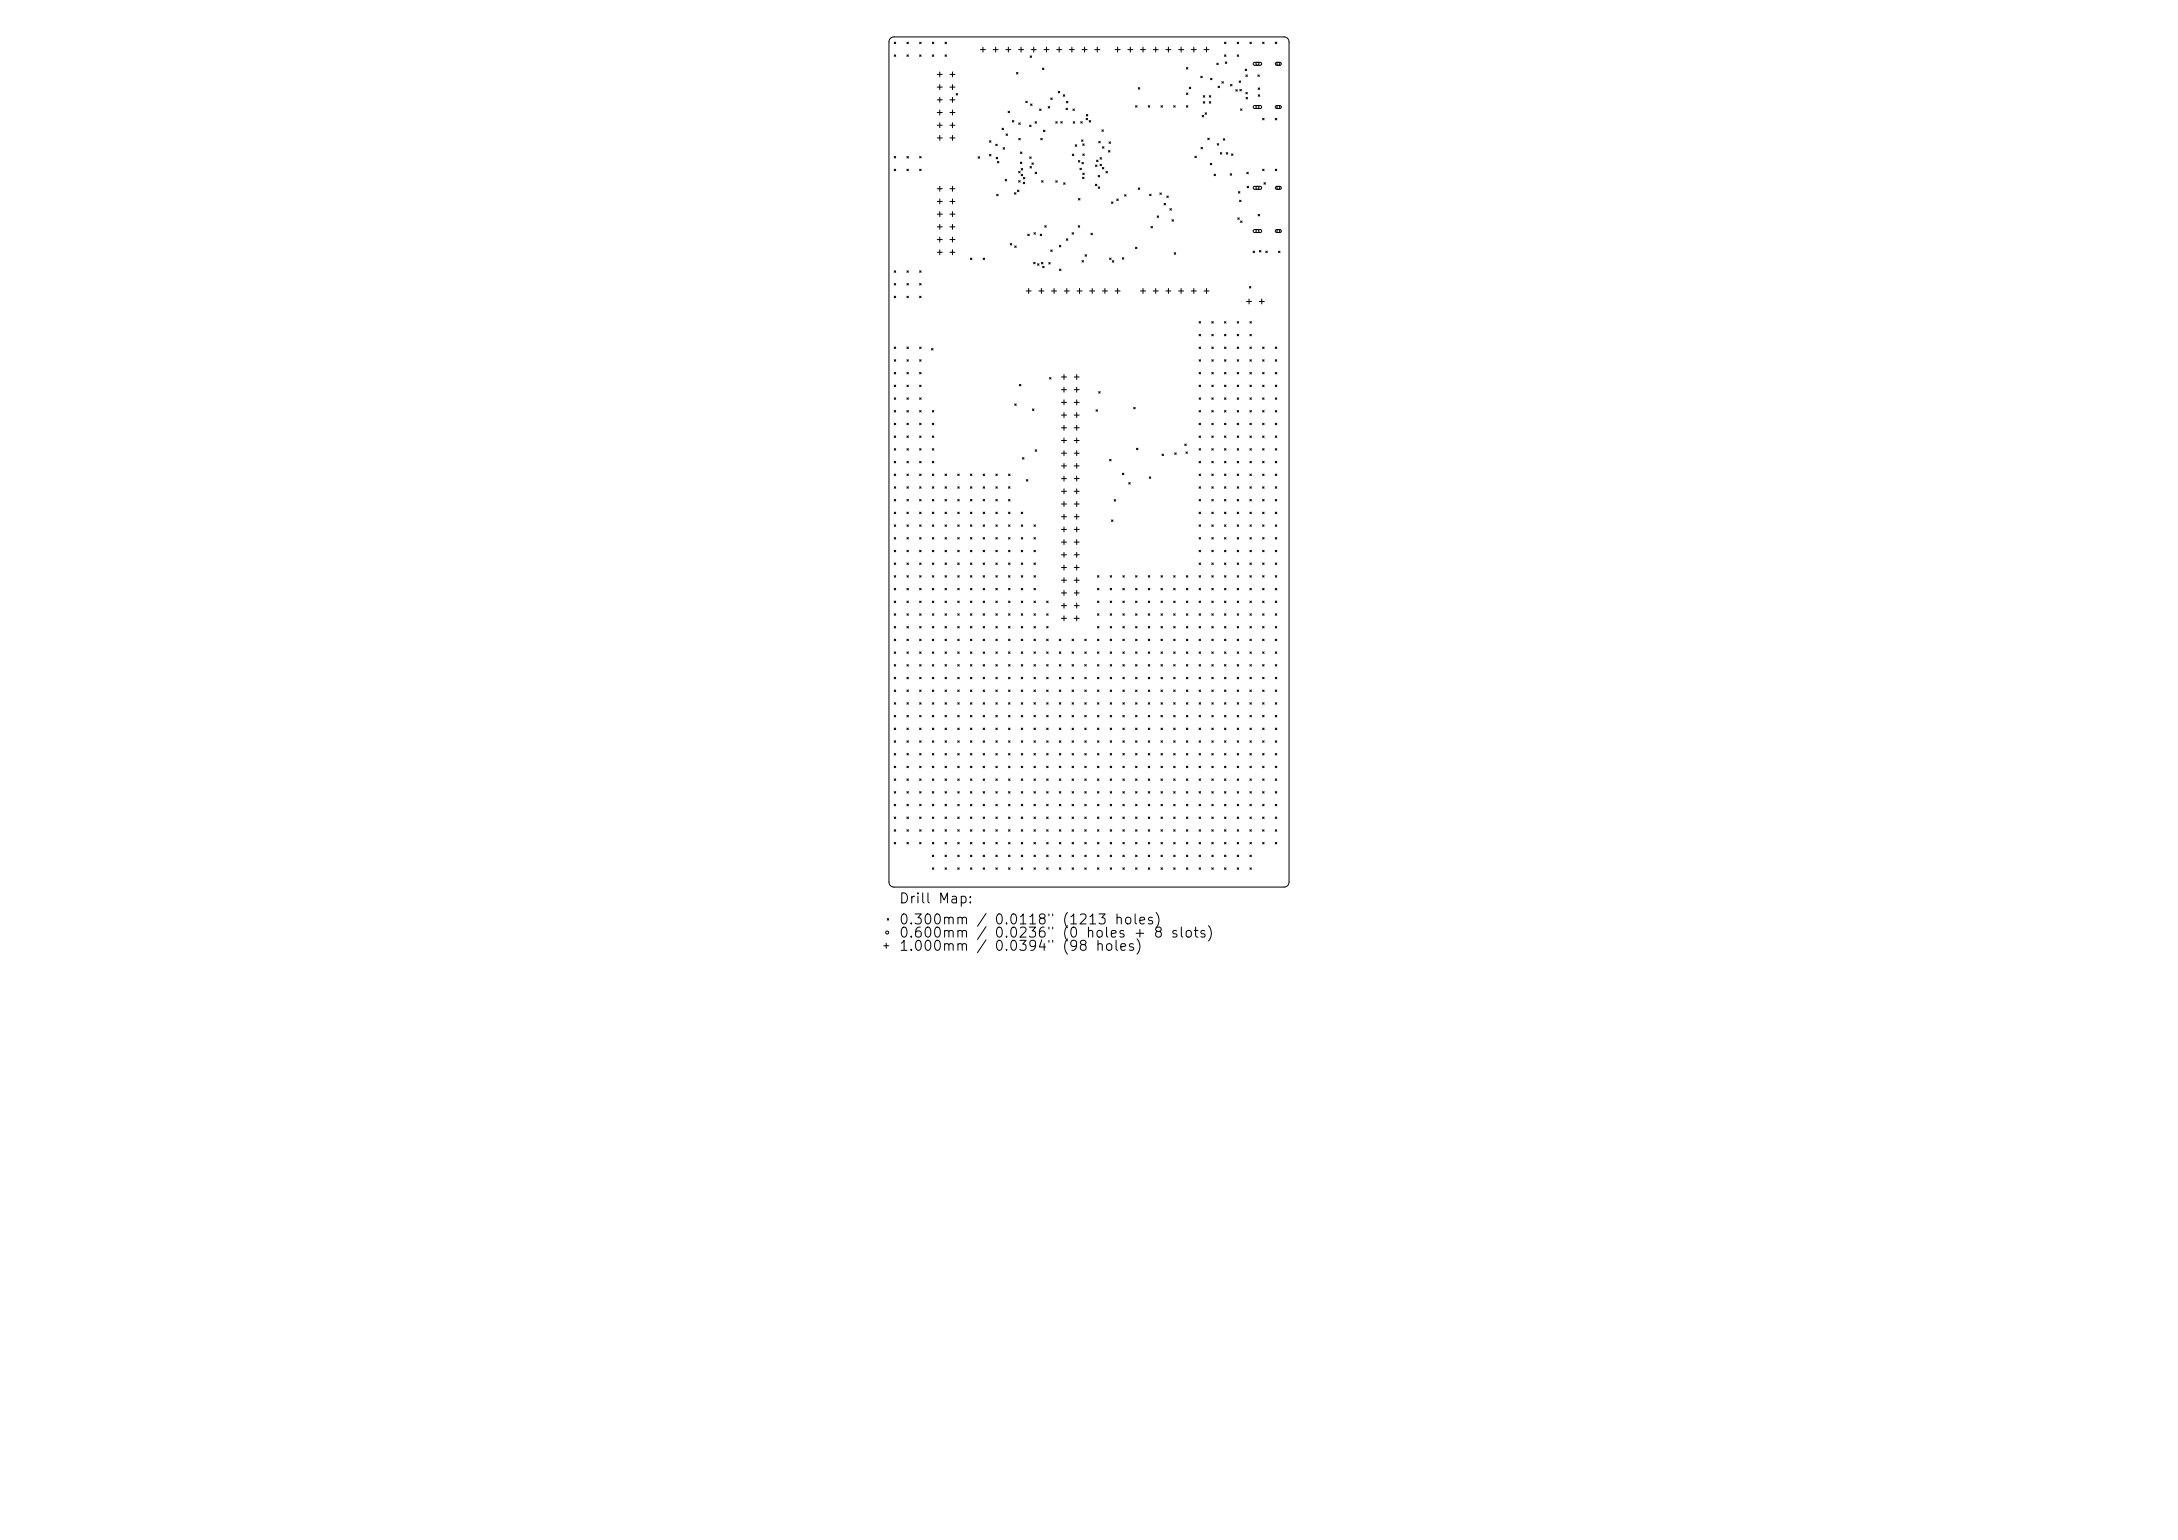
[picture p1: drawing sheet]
<svg xmlns="http://www.w3.org/2000/svg" width="297mm" height="210mm" viewBox="0 0 297 210" stroke-linecap="round" stroke-linejoin="round" font-family="sans-serif">
<defs><g id="words">
<g font-size="1.4">
<text x="122.5" y="123.5">Drill Map:</text>
<text x="122.5" y="126.4">0.300mm / 0.0118&quot; (1213 holes)</text>
<text x="122.5" y="128.2">0.600mm</text>
<text x="122.5" y="130">1.000mm / 0.0394&quot; (98 holes)</text>
<text x="135.5" y="128.2">0.0236&quot; (0 holes + 8 slots)</text>
</g>
</g></defs>
<g fill="none" stroke="#000" stroke-width=".14">
<path d="M121.4 5.2l.5-.2h53.2a.68 .68 0 0 1 .7 .7v114.6a.68 .68 0 0 1-.7 .7h-53.2a.68 .68 0 0 1-.7-.7v-114.6zM121.9 5.8l.2 .2M121.9 7.5l.2 .2M122.1 5.8l-.2 .2M122.1 7.5l-.2 .2M123.7 7.5l.2 .2M123.7 5.8l.2 .2M123.9 5.8l-.2 .2M123.9 7.5l-.2 .2M125.4 7.5l.2 .2M125.4 5.8l.2 .2M125.6 5.8l-.2 .2"/>
<path d="M125.6 7.5l-.2 .2M127.1 7.5l.2 .2M127.1 5.8l.2 .2M127.3 5.8l-.2 .2M127.3 7.5l-.2 .2M127.8 10.1h.7M127.8 11.9h.7M127.8 13.6h.7M127.8 15.3h.7M127.8 17.1h.7M127.8 18.8h.7M128.2 9.8v.7"/>
<path d="M128.2 11.5v.7M128.2 13.3v.7M128.2 15v.7M128.2 16.7v.7M128.2 18.5v.7M128.9 7.5l.2 .2M128.9 5.8l.2 .2M129.1 5.8l-.2 .2M129.1 7.5l-.2 .2M129.5 10.1h.7M129.5 11.9h.7M129.5 13.6h.7"/>
<path d="M129.5 15.3h.7M129.5 17.1h.7M129.5 18.8h.7M129.9 9.8v.7M129.9 11.5v.7M129.9 13.3v.7M129.9 15v.7M129.9 16.7v.7M129.9 18.5v.7M130.4 12.8l.2 .2M130.6 12.8l-.2 .2M133.7 6.8h.7"/>
<path d="M134 6.4v.7M134.9 19.2l.2 .2M135.1 19.2l-.2 .2M135.4 6.8h.7M135.8 6.4v.7M135.8 19.7l.2 .2M136 19.7l-.2 .2M136.6 17.5l.2 .2M136.8 17.5l-.2 .2M137.2 6.8h.6M137.2 18.3l.2 .2M137.4 18.3l-.2 .2"/>
<path d="M137.5 15.2l.2 .2M137.5 6.4v.7M137.7 15.2l-.2 .2M138 16.4l.3 .2M138.3 16.4l-.3 .2M138.6 9.9l.2 .2M138.8 9.9l-.2 .2M138.9 6.8h.7M138.9 18.9l.2 .2M138.9 16.8l.2 .2M139.1 18.9l-.2 .2M139.1 16.8l-.2 .2"/>
<path d="M139.2 6.4v.7M139.9 13.8l.2 .2M140.1 13.8l-.2 .2M140.4 17.1l.2 .2M140.5 7.6l.2 .2M140.5 14.2l.2 .2M140.6 17.1l-.2 .2M140.6 6.8h.7M140.7 7.6l-.2 .2M140.7 14.2l-.2 .2M141 6.4v.7M141.1 16.6l.2 .2"/>
<path d="M141.3 16.6l-.2 .2M141.8 14.9l.2 .2M141.9 18.9l.2 .2M142 14.9l-.2 .2M142.1 18.9l-.2 .2M142.1 9.3l.2 .2M142.3 17.8l.2 .2M142.3 9.3l-.2 .2M142.4 6.8h.6M142.5 17.8l-.2 .2M142.7 6.4v.7M142.9 14.5l.2 .2"/>
<path d="M143.1 14.5l-.2 .2M143.3 13.4l.2 .2M143.5 13.4l-.2 .2M144 16.6l.2 .2M144.1 6.8h.7M144.2 16.6l-.2 .2M144.3 12.5l.2 .2M144.4 6.4v.7M144.5 12.5l-.2 .2M144.6 16.6l.3 .2M144.9 16.6l-.3 .2M145 12.9l.2 .2"/>
<path d="M145.2 12.9l-.2 .2M145.4 14.8l.2 .2M145.4 13.8l.2 .2M145.6 14.8l-.2 .2M145.6 13.8l-.2 .2M145.8 6.8h.7M146.2 6.4v.7M146.3 14.9l.2 .2M146.4 16.6l.2 .2M146.5 14.9l-.2 .2M146.6 16.6l-.2 .2M146.6 19.7l.2 .2"/>
<path d="M146.8 19.7l-.2 .2M147.4 16.6l.2 .2M147.5 19.1l.2 .2M147.6 6.8h.6M147.6 16.6l-.2 .2M147.6 19.6l.3 .2M147.7 19.1l-.2 .2M147.9 19.6l-.3 .2M147.9 6.4v.7M148.1 16.1l.2 .2M148.1 15.6l.2 .2M148.3 16.1l-.2 .2"/>
<path d="M148.3 15.6l-.2 .2M148.5 16.4l.2 .2M148.7 16.4l-.2 .2M149.3 6.8h.7M149.6 6.4v.7M149.8 19.3l.2 .2M150 19.3l-.2 .2M150.3 17.7l.2 .2M150.5 17.7l-.2 .2M151.2 19.3l.2 .2M151.4 19.3l-.2 .2M152.1 6.8h.6"/>
<path d="M152.4 6.4v.7M153.8 6.8h.7M154.1 6.4v.7M154.9 14.4l.2 .2M155.1 14.4l-.2 .2M155.2 12l.2 .2M155.4 12l-.2 .2M155.5 6.8h.7M155.9 6.4v.7M156.6 14.4l.2 .2M156.8 14.4l-.2 .2M157.3 6.8h.6"/>
<path d="M157.6 6.4v.7M158.3 14.4l.2 .2M158.5 14.4l-.2 .2M159 6.8h.7M159.3 6.4v.7M160 14.4l.3 .2M160.3 14.4l-.3 .2M160.7 6.8h.7M161.1 6.4v.7M161.8 9.2l.2 .2M161.8 12.7l.2 .2M161.8 14.4l.2 .2"/>
<path d="M162 12.7l-.2 .2M162 14.4l-.2 .2M162 9.2l-.2 .2M162.2 11.9l.2 .2M162.4 11.9l-.2 .2M162.5 6.8h.6M162.8 6.4v.7M163.7 10.4l.2 .2M163.9 15.7l.2 .2M163.9 10.4l-.2 .2M164.1 13l.2 .3M164.1 13.9l.2 .2"/>
<path d="M164.1 15.7l-.2 .2M164.2 6.8h.7M164.3 13.9l-.2 .2M164.3 13l-.2 .3M164.3 15.4l.2 .2M164.5 15.4l-.2 .2M164.5 6.4v.7M164.7 18.8l.2 .2M164.9 13.9l.2 .2M164.9 18.8l-.2 .2M164.9 13l.2 .3M165.1 10.7l.2 .2"/>
<path d="M165.1 13l-.2 .3M165.1 13.9l-.2 .2M165.3 10.7l-.2 .2M165.9 8.6l.2 .2M166 19.6l.2 .2M166.1 11.8l.2 .2M166.1 8.6l-.2 .2M166.2 19.6l-.2 .2M166.3 11.8l-.2 .2M166.6 11.1l.2 .2M166.8 18.9l.2 .2M166.8 11.1l-.2 .2"/>
<path d="M167 5.8l.2 .2M167 7.5l.2 .2M167 18.9l-.2 .2M167.1 8.4l.2 .2M167.2 7.5l-.2 .2M167.2 5.8l-.2 .2M167.3 8.4l-.2 .2M167.8 11.5l.2 .2M168 11.5l-.2 .2M168.5 12.2l.2 .2M168.7 7.5l.2 .2M168.7 5.8l.2 .2"/>
<path d="M168.7 12.2l-.2 .2M168.9 5.8l-.2 .2M168.9 7.5l-.2 .2M169 11l.2 .2M169.1 12.2l.2 .2M169.2 14.8l.2 .2M169.2 11l-.2 .2M169.3 12.2l-.2 .2M169.4 14.8l-.2 .2M169.8 9.4l.2 .2M169.9 10.2l.2 .2M169.9 12.6l.2 .2"/>
<path d="M169.9 13.3l.2 .2M170 9.4l-.2 .2M170.1 10.2l-.2 .2M170.1 12.6l-.2 .2M170.1 13.3l-.2 .2M170.4 5.8l.2 .2M170.6 5.8l-.2 .2M171 8.6l.9-.1 .1 .2-.1 .2h-.8l-.2-.1zM171 14.5l.9-.1 .1 .2-.1 .2h-.8l-.2-.1zM171.5 10.2l.2 .2M171.6 12l.2 .2M171.6 12.9l.2 .2"/>
<path d="M171.7 10.2l-.2 .2M171.8 12l-.2 .2M171.8 12.9l-.2 .2M172.2 5.8l.2 .2M172.2 16.1l.2 .2M172.4 5.8l-.2 .2M172.4 16.1l-.2 .2M173.9 5.8l.2 .2M173.9 16.1l.2 .2M174 8.6l.6-.1 .1 .3-.1 .1h-.5l-.2-.1zM174 14.5l.6-.1 .1 .2-.1 .2h-.5l-.2-.2zM174.1 5.8l-.2 .2"/>
<path d="M174.1 16.1l-.2 .2M121.9 21.3l.2 .2M121.9 23.1l.2 .2M121.9 36.9l.2 .2M121.9 38.7l.2 .2M122.1 21.3l-.2 .2M122.1 23.1l-.2 .2M122.1 36.9l-.2 .2M122.1 38.7l-.2 .2M123.7 23.1l.2 .2M123.7 21.3l.2 .2M123.7 36.9l.2 .2"/>
<path d="M123.7 38.7l.2 .2M123.9 21.3l-.2 .2M123.9 36.9l-.2 .2M123.9 38.7l-.2 .2M123.9 23.1l-.2 .2M125.4 23.1l.2 .2M125.4 38.7l.2 .2M125.4 21.3l.2 .2M125.4 36.9l.2 .2M125.6 36.9l-.2 .2M125.6 21.3l-.2 .2M125.6 38.7l-.2 .2"/>
<path d="M125.6 23.1l-.2 .2M127.8 25.7h.7M127.8 27.5h.7M127.8 29.2h.7M127.8 30.9h.7M127.8 32.7h.7M127.8 34.4h.7M128.2 25.4v.7M128.2 27.1v.7M128.2 28.9v.6M128.2 30.6v.7M128.2 32.3v.7"/>
<path d="M128.2 34.1v.6M129.5 25.7h.7M129.5 27.5h.7M129.5 29.2h.7M129.5 30.9h.7M129.5 32.7h.7M129.5 34.4h.7M129.9 25.4v.7M129.9 27.1v.7M129.9 28.9v.6M129.9 30.6v.7M129.9 32.3v.7"/>
<path d="M129.9 34.1v.6M132.3 35.2l.2 .2M132.5 35.2l-.2 .2M133.4 21.4l.2 .2M133.6 21.4l-.2 .2M134.1 35.2l.2 .2M134.3 35.2l-.2 .2M134.9 21.1l.2 .2M135.1 21.1l-.2 .2M135.8 21.5l.2 .2M135.9 26.5l.2 .2M136 22l.2 .2"/>
<path d="M136 21.5l-.2 .2M136.1 26.5l-.2 .2M136.2 22l-.2 .2M136.8 20.1l.2 .2M137 20.1l-.2 .2M137.1 24.5l.2 .2M137.3 24.5l-.2 .2M137.8 33.2l.2 .2M138 33.2l-.2 .2M138.3 26.3l.2 .2M138.4 33.5l.2 .2M138.5 26.3l-.2 .2"/>
<path d="M138.6 33.5l-.2 .2M138.7 25.9l.2 .2M138.9 23.4l.2 .2M138.9 24.6l.2 .2M138.9 25.9l-.2 .2M139.1 23.4l-.2 .2M139.1 24.6l-.2 .2M139.1 22.1l.2 .2M139.2 20.7l.2 .2M139.3 23.8l.2 .2M139.3 23l.2 .2M139.3 22.1l-.2 .2"/>
<path d="M139.4 20.7l-.2 .2M139.5 23.8l-.2 .2M139.5 23l-.2 .2M139.5 24.8l.2 .3M139.6 24.2l.2 .2M139.7 24.8l-.2 .3M139.8 24.2l-.2 .2M139.9 39.7h.7M140.1 31.9l.3 .2M140.3 39.3v.7M140.4 31.9l-.3 .2M140.4 21.4l.2 .2"/>
<path d="M140.5 22.7l.2 .2M140.6 21.4l-.2 .2M140.7 22.7l-.2 .2M140.7 22.2l.2 .2M140.9 22.2l-.2 .2M141 35.8l.2 .2M141 31.7l.2 .2M141.2 35.8l-.2 .2M141.2 23.5l.2 .2M141.2 31.7l-.2 .2M141.4 23.5l-.2 .2M141.5 36l.2 .2"/>
<path d="M141.7 39.7h.6M141.7 36l-.2 .2M141.9 31.9l.2 .2M142 39.3v.7M142 35.8l.2 .2M142 24.6l.2 .2M142.1 31.9l-.2 .2M142.2 36.3l.2 .2M142.2 35.8l-.2 .2M142.2 24.6l-.2 .2M142.4 36.3l-.2 .2M142.5 30.8l.2 .2"/>
<path d="M142.7 30.8l-.2 .2M143 35.8l.2 .2M143.2 35.8l-.2 .2M143.3 34.1l.2 .2M143.4 39.7h.7M143.5 34.1l-.2 .2M143.7 39.3v.7M144 24.6l.2 .3M144.2 24.6l-.2 .3M144.5 33.5l.2 .2M144.5 36.7l.2 .2M144.7 33.5l-.2 .2"/>
<path d="M144.7 36.7l-.2 .2M145 24.9l.2 .2M145.1 39.7h.7M145.2 24.9l-.2 .2M145.4 32.6l.2 .2M145.5 39.3v.7M145.6 32.6l-.2 .2M146.2 31.7l.2 .2M146.2 21l.2 .2M146.4 31.7l-.2 .2M146.4 21l-.2 .2M146.9 39.7h.6"/>
<path d="M147 30.8l.2 .2M147 21.9l.3 .2M147.1 27.1l.2 .2M147.2 39.3v.7M147.2 30.8l-.2 .2M147.3 21.9l-.3 .2M147.3 22.9l.2 .2M147.3 27.1l-.2 .2M147.5 22.9l-.2 .2M147.5 22.1l.2 .2M147.5 35.5l.3 .2M147.6 24.2l.2 .2"/>
<path d="M147.7 23.6l.2 .2M147.7 21l.2 .2M147.7 22.1l-.2 .2M147.8 35.5l-.3 .2M147.8 24.2l-.2 .2M147.9 23.6l-.2 .2M147.9 21l-.2 .2M148 34.7l.2 .2M148.2 34.7l-.2 .2M148.6 39.7h.7M148.8 31.8l.2 .2M148.9 39.3v.7"/>
<path d="M149 31.8l-.2 .2M149.4 25.1l.2 .2M149.4 22.5l.2 .2M149.5 21.8l.2 .2M149.6 25.1l-.2 .2M149.6 22.5l-.2 .2M149.7 21.8l-.2 .2M149.7 23.9l.3 .2M149.8 25.5l.2 .2M150 23.9l-.3 .2M150 25.5l-.2 .2M150 22.4l.2 .2"/>
<path d="M150 21.5l.2 .2M150.2 22.4l-.2 .2M150.2 21.5l-.2 .2M150.3 22.8l.2 .2M150.3 39.7h.7M150.3 20l.2 .2M150.5 22.8l-.2 .2M150.5 20l-.2 .2M150.7 39.3v.7M150.8 23.4l.2 .2M151 23.4l-.2 .2M151.2 20.5l.2 .2"/>
<path d="M151.3 35.2l.2 .2M151.4 20.5l-.2 .2M151.5 35.2l-.2 .2M151.6 27.5l.2 .2M151.7 35.5l.2 .3M151.8 27.5l-.2 .2M151.9 35.5l-.2 .3M152.1 39.7h.6M152.3 27.1l.2 .2M152.4 39.3v.7M152.5 27.1l-.2 .2M153 35.1l.3 .2"/>
<path d="M153.3 35.1l-.3 .2M153.4 26.5l.2 .3M153.6 26.5l-.2 .3M154.8 33.7l.2 .2M155 33.7l-.2 .2M155.2 25.6l.2 .2M155.4 25.6l-.2 .2M155.5 39.7h.7M155.9 39.3v.7M156.8 26.5l.2 .2M157 30.9l.2 .2M157 26.5l-.2 .2"/>
<path d="M157.2 30.9l-.2 .2M157.3 39.7h.6M157.6 39.3v.7M157.8 29.4l.2 .2M158 29.4l-.2 .2M158.2 26.3l.2 .2M158.4 26.3l-.2 .2M158.7 27.7l.2 .2M158.9 27.7l-.2 .2M159 39.7h.7M159.1 26.7l.2 .2M159.3 26.7l-.2 .2"/>
<path d="M159.3 39.3v.7M159.5 28.5l.2 .2M159.7 28.5l-.2 .2M159.8 30l.2 .2M160 30l-.2 .2M160.1 34.5l.2 .2M160.3 34.5l-.2 .2M160.7 39.7h.7M161.1 39.3v.7M162.5 39.7h.6M162.8 39.3v.7M162.9 21.3l.2 .2"/>
<path d="M163.1 21.3l-.2 .2M163.8 20.1l.2 .2M164 20.1l-.2 .2M164.2 39.7h.7M164.5 39.3v.7M165 22.3l.2 .2M165.2 22.3l-.2 .2M165.6 23.8l.2 .2M165.8 23.8l-.2 .2M166.4 20.8l.2 .2M166.6 20.8l-.2 .2M167.2 20.8l.2 .2"/>
<path d="M167.4 20.8l-.2 .2M167.8 23.7l.2 .2M167.9 21l.2 .2M168 23.7l-.2 .2M168.1 21l-.2 .2M168.8 29.7l.2 .2M168.9 26.1l.2 .2M169 29.7l-.2 .2M169 27.3l.2 .2M169.1 26.1l-.2 .2M169.2 30.1l.2 .2M169.2 27.3l-.2 .2"/>
<path d="M169.4 30.1l-.2 .2M170 23.5l.2 .2M170.1 25.4l.2 .2M170.2 23.5l-.2 .2M170.3 25.4l-.2 .2M170.4 39.1l.2 .2M170.6 39.1l-.2 .2M170.9 34.2l.2 .2M171 25.5l.9-.1 .1 .3-.1 .1h-.8l-.2-.1zM171 31.4l.9-.1 .1 .2-.1 .2h-.8l-.2-.1zM171.1 34.2l-.2 .2M171.6 29.2l.2 .2"/>
<path d="M171.7 34.2l.2 .2M171.8 29.2l-.2 .2M171.9 34.2l-.2 .2M172.2 23.1l.2 .2M172.4 24.9l.2 .2M172.4 23.1l-.2 .2M172.6 24.9l-.2 .2M172.6 34.2l.2 .2M172.8 34.2l-.2 .2M173.9 23.1l.2 .2M174 25.5l.6-.1 .1 .3-.1 .1h-.5l-.2-.1zM174 31.4l.6-.1 .1 .3-.1 .1h-.5l-.2-.1z"/>
<path d="M174.1 23.1l-.2 .2M174.3 34.2l.2 .2M174.5 34.2l-.2 .2M121.9 40.4l.2 .2M121.9 47.3l.2 .2M121.9 49.1l.2 .2M121.9 50.8l.2 .2M121.9 52.5l.2 .2M121.9 54.3l.2 .2M121.9 56l.2 .2M121.9 57.7l.2 .2M121.9 59.4l.2 .3"/>
<path d="M122.1 40.4l-.2 .2M122.1 47.3l-.2 .2M122.1 49.1l-.2 .2M122.1 50.8l-.2 .2M122.1 52.5l-.2 .2M122.1 54.3l-.2 .2M122.1 56l-.2 .2M122.1 57.7l-.2 .2M122.1 59.4l-.2 .3M123.7 40.4l.2 .2M123.7 49.1l.2 .2M123.7 50.8l.2 .2"/>
<path d="M123.7 52.5l.2 .2M123.7 54.3l.2 .2M123.7 56l.2 .2M123.7 57.7l.2 .2M123.7 59.4l.2 .3M123.7 47.3l.2 .2M123.9 47.3l-.2 .2M123.9 49.1l-.2 .2M123.9 50.8l-.2 .2M123.9 52.5l-.2 .2M123.9 54.3l-.2 .2M123.9 56l-.2 .2"/>
<path d="M123.9 57.7l-.2 .2M123.9 59.4l-.2 .3M123.9 40.4l-.2 .2M125.4 50.8l.2 .2M125.4 52.5l.2 .2M125.4 54.3l.2 .2M125.4 56l.2 .2M125.4 57.7l.2 .2M125.4 59.4l.2 .3M125.4 40.4l.2 .2M125.4 47.3l.2 .2M125.4 49.1l.2 .2"/>
<path d="M125.6 47.3l-.2 .2M125.6 49.1l-.2 .2M125.6 50.8l-.2 .2M125.6 52.5l-.2 .2M125.6 54.3l-.2 .2M125.6 56l-.2 .2M125.6 57.7l-.2 .2M125.6 59.4l-.2 .3M125.6 40.4l-.2 .2M127 47.5l.2 .2M127.1 56l.2 .2M127.1 57.7l.2 .2"/>
<path d="M127.1 59.4l.2 .3M127.2 47.5l-.2 .2M127.3 56l-.2 .2M127.3 57.7l-.2 .2M127.3 59.4l-.2 .3M138.4 55.1l.2 .2M138.6 55.1l-.2 .2M139 52.4l.2 .2M139.2 52.4l-.2 .2M140.8 55.8l.2 .2M141 55.8l-.2 .2M143.1 51.5l.2 .2"/>
<path d="M143.3 51.5l-.2 .2M144.8 51.4h.6M144.8 53.1h.6M144.8 54.9h.6M144.8 56.6h.6M144.8 58.3h.6M145.1 51.1v.6M145.1 52.8v.7M145.1 54.5v.7M145.1 56.3v.6M145.1 58v.7M145.1 59.7v.7"/>
<path d="M146.5 51.4h.7M146.5 53.1h.7M146.5 54.9h.7M146.5 56.6h.7M146.5 58.3h.7M146.8 51.1v.6M146.8 52.8v.7M146.8 54.5v.7M146.8 56.3v.6M146.8 58v.7M146.8 59.7v.7M149.5 55.9l.2 .2"/>
<path d="M149.7 55.9l-.2 .2M149.8 53.4l.2 .2M150 53.4l-.2 .2M154.6 55.6l.2 .2M154.8 55.6l-.2 .2M163.5 47.3l.2 .2M163.5 49.1l.2 .2M163.5 54.3l.2 .2M163.5 45.6l.2 .2M163.5 43.9l.2 .2M163.5 50.8l.2 .2M163.5 52.5l.2 .2"/>
<path d="M163.5 56l.2 .2M163.5 57.7l.2 .2M163.5 59.4l.2 .3M163.7 43.9l-.2 .2M163.7 45.6l-.2 .2M163.7 54.3l-.2 .2M163.7 56l-.2 .2M163.7 57.7l-.2 .2M163.7 59.4l-.2 .3M163.7 47.3l-.2 .2M163.7 49.1l-.2 .2M163.7 50.8l-.2 .2"/>
<path d="M163.7 52.5l-.2 .2M165.2 49.1l.2 .2M165.2 50.8l.2 .2M165.2 56l.2 .2M165.2 47.3l.2 .2M165.2 45.6l.2 .2M165.2 52.5l.2 .2M165.2 54.3l.2 .2M165.2 57.7l.2 .2M165.2 59.4l.2 .3M165.2 43.9l.2 .2M165.4 43.9l-.2 .2"/>
<path d="M165.4 52.5l-.2 .2M165.4 54.3l-.2 .2M165.4 56l-.2 .2M165.4 57.7l-.2 .2M165.4 59.4l-.2 .3M165.4 45.6l-.2 .2M165.4 47.3l-.2 .2M165.4 49.1l-.2 .2M165.4 50.8l-.2 .2M167 50.8l.2 .2M167 52.5l.2 .2M167 43.9l.2 .2"/>
<path d="M167 57.7l.2 .2M167 49.1l.2 .2M167 47.3l.2 .2M167 54.3l.2 .2M167 56l.2 .2M167 59.4l.2 .3M167 45.6l.2 .2M167.2 50.8l-.2 .2M167.2 52.5l-.2 .2M167.2 54.3l-.2 .2M167.2 56l-.2 .2M167.2 57.7l-.2 .2"/>
<path d="M167.2 59.4l-.2 .3M167.2 43.9l-.2 .2M167.2 45.6l-.2 .2M167.2 47.3l-.2 .2M167.2 49.1l-.2 .2M168.7 52.5l.2 .2M168.7 54.3l.2 .2M168.7 59.4l.2 .3M168.7 56l.2 .2M168.7 57.7l.2 .2M168.7 43.9l.2 .2M168.7 45.6l.2 .2"/>
<path d="M168.7 47.3l.2 .2M168.7 49.1l.2 .2M168.7 50.8l.2 .2M168.9 50.8l-.2 .2M168.9 52.5l-.2 .2M168.9 54.3l-.2 .2M168.9 56l-.2 .2M168.9 57.7l-.2 .2M168.9 59.4l-.2 .3M168.9 43.9l-.2 .2M168.9 45.6l-.2 .2M168.9 47.3l-.2 .2"/>
<path d="M168.9 49.1l-.2 .2M170 41.1h.7M170.3 40.8v.7M170.4 57.7l.2 .2M170.4 54.3l.2 .2M170.4 45.6l.2 .2M170.4 47.3l.2 .2M170.4 49.1l.2 .2M170.4 50.8l.2 .2M170.4 52.5l.2 .2M170.4 43.9l.2 .2M170.4 56l.2 .2"/>
<path d="M170.4 59.4l.2 .3M170.6 49.1l-.2 .2M170.6 50.8l-.2 .2M170.6 52.5l-.2 .2M170.6 54.3l-.2 .2M170.6 56l-.2 .2M170.6 57.7l-.2 .2M170.6 59.4l-.2 .3M170.6 43.9l-.2 .2M170.6 45.6l-.2 .2M170.6 47.3l-.2 .2M171.7 41.1h.7"/>
<path d="M172.1 40.8v.7M172.2 59.4l.2 .3M172.2 56l.2 .2M172.2 47.3l.2 .2M172.2 49.1l.2 .2M172.2 50.8l.2 .2M172.2 52.5l.2 .2M172.2 54.3l.2 .2M172.2 57.7l.2 .2M172.4 47.3l-.2 .2M172.4 49.1l-.2 .2M172.4 50.8l-.2 .2"/>
<path d="M172.4 52.5l-.2 .2M172.4 54.3l-.2 .2M172.4 56l-.2 .2M172.4 57.7l-.2 .2M172.4 59.4l-.2 .3M173.9 57.7l.2 .2M173.9 49.1l.2 .2M173.9 50.8l.2 .2M173.9 52.5l.2 .2M173.9 54.3l.2 .2M173.9 56l.2 .2M173.9 47.3l.2 .2"/>
<path d="M173.9 59.4l.2 .3M174.1 47.3l-.2 .2M174.1 49.1l-.2 .2M174.1 50.8l-.2 .2M174.1 52.5l-.2 .2M174.1 54.3l-.2 .2M174.1 56l-.2 .2M174.1 57.7l-.2 .2M174.1 59.4l-.2 .3M121.9 61.2l.2 .2M121.9 62.9l.2 .2M121.9 64.6l.2 .3"/>
<path d="M121.9 66.4l.2 .2M121.9 68.1l.2 .2M121.9 69.8l.2 .2M121.9 71.6l.2 .2M121.9 73.3l.2 .2M121.9 75l.2 .2M121.9 76.8l.2 .2M121.9 78.5l.2 .2M122.1 61.2l-.2 .2M122.1 62.9l-.2 .2M122.1 64.6l-.2 .3M122.1 66.4l-.2 .2"/>
<path d="M122.1 68.1l-.2 .2M122.1 69.8l-.2 .2M122.1 71.6l-.2 .2M122.1 73.3l-.2 .2M122.1 75l-.2 .2M122.1 76.8l-.2 .2M122.1 78.5l-.2 .2M123.7 61.2l.2 .2M123.7 62.9l.2 .2M123.7 64.6l.2 .3M123.7 66.4l.2 .2M123.7 68.1l.2 .2"/>
<path d="M123.7 69.8l.2 .2M123.7 71.6l.2 .2M123.7 73.3l.2 .2M123.7 75l.2 .2M123.7 76.8l.2 .2M123.7 78.5l.2 .2M123.9 61.2l-.2 .2M123.9 62.9l-.2 .2M123.9 64.6l-.2 .3M123.9 66.4l-.2 .2M123.9 68.1l-.2 .2M123.9 69.8l-.2 .2"/>
<path d="M123.9 71.6l-.2 .2M123.9 73.3l-.2 .2M123.9 75l-.2 .2M123.9 76.8l-.2 .2M123.9 78.5l-.2 .2M125.4 61.2l.2 .2M125.4 62.9l.2 .2M125.4 64.6l.2 .3M125.4 66.4l.2 .2M125.4 68.1l.2 .2M125.4 69.8l.2 .2M125.4 71.6l.2 .2"/>
<path d="M125.4 73.3l.2 .2M125.4 75l.2 .2M125.4 76.8l.2 .2M125.4 78.5l.2 .2M125.6 61.2l-.2 .2M125.6 62.9l-.2 .2M125.6 64.6l-.2 .3M125.6 66.4l-.2 .2M125.6 68.1l-.2 .2M125.6 69.8l-.2 .2M125.6 71.6l-.2 .2M125.6 73.3l-.2 .2"/>
<path d="M125.6 75l-.2 .2M125.6 76.8l-.2 .2M125.6 78.5l-.2 .2M127.1 61.2l.2 .2M127.1 62.9l.2 .2M127.1 64.6l.2 .3M127.1 66.4l.2 .2M127.1 68.1l.2 .2M127.1 69.8l.2 .2M127.1 71.6l.2 .2M127.1 73.3l.2 .2M127.1 75l.2 .2"/>
<path d="M127.1 76.8l.2 .2M127.1 78.5l.2 .2M127.3 61.2l-.2 .2M127.3 62.9l-.2 .2M127.3 64.6l-.2 .3M127.3 66.4l-.2 .2M127.3 68.1l-.2 .2M127.3 69.8l-.2 .2M127.3 71.6l-.2 .2M127.3 73.3l-.2 .2M127.3 75l-.2 .2M127.3 76.8l-.2 .2"/>
<path d="M127.3 78.5l-.2 .2M128.9 71.6l.2 .2M128.9 73.3l.2 .2M128.9 75l.2 .2M128.9 76.8l.2 .2M128.9 78.5l.2 .2M128.9 64.6l.2 .3M128.9 66.4l.2 .2M128.9 68.1l.2 .2M128.9 69.8l.2 .2M129.1 64.6l-.2 .3M129.1 66.4l-.2 .2"/>
<path d="M129.1 68.1l-.2 .2M129.1 69.8l-.2 .2M129.1 71.6l-.2 .2M129.1 73.3l-.2 .2M129.1 75l-.2 .2M129.1 76.8l-.2 .2M129.1 78.5l-.2 .2M130.6 66.4l.2 .2M130.6 68.1l.2 .2M130.6 69.8l.2 .2M130.6 71.6l.2 .2M130.6 64.6l.2 .3"/>
<path d="M130.6 73.3l.2 .2M130.6 75l.2 .2M130.6 76.8l.2 .2M130.6 78.5l.2 .2M130.8 64.6l-.2 .3M130.8 66.4l-.2 .2M130.8 68.1l-.2 .2M130.8 69.8l-.2 .2M130.8 71.6l-.2 .2M130.8 73.3l-.2 .2M130.8 75l-.2 .2M130.8 76.8l-.2 .2"/>
<path d="M130.8 78.5l-.2 .2M132.3 64.6l.2 .3M132.3 68.1l.2 .2M132.3 69.8l.2 .2M132.3 71.6l.2 .2M132.3 73.3l.2 .2M132.3 66.4l.2 .2M132.3 75l.2 .2M132.3 76.8l.2 .2M132.3 78.5l.2 .2M132.5 64.6l-.2 .3M132.5 66.4l-.2 .2"/>
<path d="M132.5 68.1l-.2 .2M132.5 69.8l-.2 .2M132.5 71.6l-.2 .2M132.5 73.3l-.2 .2M132.5 75l-.2 .2M132.5 76.8l-.2 .2M132.5 78.5l-.2 .2M134.1 64.6l.2 .3M134.1 66.4l.2 .2M134.1 69.8l.2 .2M134.1 71.6l.2 .2M134.1 73.3l.2 .2"/>
<path d="M134.1 75l.2 .2M134.1 68.1l.2 .2M134.1 76.8l.2 .2M134.1 78.5l.2 .2M134.3 64.6l-.2 .3M134.3 66.4l-.2 .2M134.3 68.1l-.2 .2M134.3 69.8l-.2 .2M134.3 71.6l-.2 .2M134.3 73.3l-.2 .2M134.3 75l-.2 .2M134.3 78.5l-.2 .2"/>
<path d="M134.3 76.8l-.2 .2M135.8 64.6l.2 .3M135.8 66.4l.2 .2M135.8 68.1l.2 .2M135.8 71.6l.2 .2M135.8 73.3l.2 .2M135.8 75l.2 .2M135.8 76.8l.2 .2M135.8 69.8l.2 .2M135.8 78.5l.2 .2M136 64.6l-.2 .3M136 66.4l-.2 .2"/>
<path d="M136 68.1l-.2 .2M136 69.8l-.2 .2M136 71.6l-.2 .2M136 73.3l-.2 .2M136 76.8l-.2 .2M136 78.5l-.2 .2M136 75l-.2 .2M137.5 66.4l.2 .2M137.5 68.1l.2 .2M137.5 69.8l.2 .2M137.5 73.3l.2 .2M137.5 75l.2 .2"/>
<path d="M137.5 76.8l.2 .2M137.5 78.5l.2 .2M137.5 71.6l.2 .2M137.5 64.6l.2 .3M137.7 64.6l-.2 .3M137.7 66.4l-.2 .2M137.7 68.1l-.2 .2M137.7 69.8l-.2 .2M137.7 71.6l-.2 .2M137.7 75l-.2 .2M137.7 76.8l-.2 .2M137.7 78.5l-.2 .2"/>
<path d="M137.7 73.3l-.2 .2M139.3 69.8l.2 .2M139.3 71.6l.2 .2M139.3 75l.2 .2M139.3 76.8l.2 .2M139.3 78.5l.2 .2M139.3 73.3l.2 .2M139.4 62.4l.2 .2M139.5 69.8l-.2 .2M139.5 75l-.2 .2M139.5 76.8l-.2 .2M139.5 78.5l-.2 .2"/>
<path d="M139.5 71.6l-.2 .2M139.5 73.3l-.2 .2M139.6 62.4l-.2 .2M140 65.4l.2 .2M140.2 65.4l-.2 .2M141 71.6l.2 .2M141 73.3l.2 .2M141 76.8l.2 .2M141 78.5l.2 .2M141 75l.2 .2M141.2 61.3l.2 .2M141.2 73.3l-.2 .2"/>
<path d="M141.2 75l-.2 .2M141.2 76.8l-.2 .2M141.2 78.5l-.2 .2M141.2 71.6l-.2 .2M141.4 61.3l-.2 .2M144.8 60.1h.6M144.8 61.8h.6M144.8 63.5h.6M144.8 65.3h.6M144.8 67h.6M144.8 68.7h.6M144.8 70.5h.6"/>
<path d="M144.8 72.2h.6M144.8 73.9h.6M144.8 75.7h.6M144.8 77.4h.6M144.8 79.1h.6M145.1 61.5v.6M145.1 63.2v.7M145.1 64.9v.7M145.1 66.7v.6M145.1 68.4v.7M145.1 70.1v.7M145.1 71.9v.6"/>
<path d="M145.1 73.6v.7M145.1 75.3v.7M145.1 77.1v.6M145.1 78.8v.7M146.5 60.1h.7M146.5 61.8h.7M146.5 63.5h.7M146.5 65.3h.7M146.5 67h.7M146.5 68.7h.7M146.5 70.5h.7M146.5 72.2h.7"/>
<path d="M146.5 73.9h.7M146.5 75.7h.7M146.5 77.4h.7M146.5 79.1h.7M146.8 61.5v.6M146.8 63.2v.7M146.8 64.9v.7M146.8 66.7v.6M146.8 68.4v.7M146.8 70.1v.7M146.8 71.9v.6M146.8 73.6v.7"/>
<path d="M146.8 75.3v.7M146.8 77.1v.6M146.8 78.8v.7M149.7 78.5l.2 .2M149.9 78.5l-.2 .2M151.3 62.6l.2 .2M151.4 78.5l.2 .2M151.5 62.6l-.2 .2M151.6 70.9l.2 .2M151.6 78.5l-.2 .2M151.8 70.9l-.2 .2M151.9 68.1l.2 .2"/>
<path d="M152.1 68.1l-.2 .2M153 64.5l.3 .2M153.1 78.5l.2 .2M153.3 64.5l-.3 .2M153.3 78.5l-.2 .2M153.9 65.8l.2 .2M154.1 65.8l-.2 .2M154.9 78.5l.2 .2M155 61.1l.2 .2M155.1 78.5l-.2 .2M155.2 61.1l-.2 .2M156.6 78.5l.2 .2"/>
<path d="M156.7 65l.2 .2M156.8 78.5l-.2 .2M156.9 65l-.2 .2M158.3 78.5l.2 .2M158.5 61.9l.2 .2M158.5 78.5l-.2 .2M158.7 61.9l-.2 .2M160 78.5l.3 .2M160.2 61.8l.2 .2M160.3 78.5l-.3 .2M160.4 61.8l-.2 .2M161.6 60.6l.2 .2"/>
<path d="M161.7 61.6l.2 .2M161.8 60.6l-.2 .2M161.8 78.5l.2 .2M161.9 61.6l-.2 .2M162 78.5l-.2 .2M163.5 61.2l.2 .2M163.5 62.9l.2 .2M163.5 64.6l.2 .3M163.5 66.4l.2 .2M163.5 68.1l.2 .2M163.5 69.8l.2 .2M163.5 71.6l.2 .2"/>
<path d="M163.5 73.3l.2 .2M163.5 75l.2 .2M163.5 76.8l.2 .2M163.5 78.5l.2 .2M163.7 61.2l-.2 .2M163.7 62.9l-.2 .2M163.7 64.6l-.2 .3M163.7 66.4l-.2 .2M163.7 68.1l-.2 .2M163.7 76.8l-.2 .2M163.7 78.5l-.2 .2M163.7 69.8l-.2 .2"/>
<path d="M163.7 71.6l-.2 .2M163.7 73.3l-.2 .2M163.7 75l-.2 .2M165.2 61.2l.2 .2M165.2 62.9l.2 .2M165.2 64.6l.2 .3M165.2 66.4l.2 .2M165.2 68.1l.2 .2M165.2 69.8l.2 .2M165.2 71.6l.2 .2M165.2 73.3l.2 .2M165.2 75l.2 .2"/>
<path d="M165.2 76.8l.2 .2M165.2 78.5l.2 .2M165.4 61.2l-.2 .2M165.4 62.9l-.2 .2M165.4 64.6l-.2 .3M165.4 66.4l-.2 .2M165.4 75l-.2 .2M165.4 76.8l-.2 .2M165.4 78.5l-.2 .2M165.4 68.1l-.2 .2M165.4 69.8l-.2 .2M165.4 71.6l-.2 .2"/>
<path d="M165.4 73.3l-.2 .2M167 61.2l.2 .2M167 62.9l.2 .2M167 64.6l.2 .3M167 66.4l.2 .2M167 68.1l.2 .2M167 69.8l.2 .2M167 71.6l.2 .2M167 73.3l.2 .2M167 75l.2 .2M167 76.8l.2 .2M167 78.5l.2 .2"/>
<path d="M167.2 61.2l-.2 .2M167.2 62.9l-.2 .2M167.2 64.6l-.2 .3M167.2 73.3l-.2 .2M167.2 75l-.2 .2M167.2 76.8l-.2 .2M167.2 78.5l-.2 .2M167.2 66.4l-.2 .2M167.2 68.1l-.2 .2M167.2 69.8l-.2 .2M167.2 71.6l-.2 .2M168.7 61.2l.2 .2"/>
<path d="M168.7 62.9l.2 .2M168.7 64.6l.2 .3M168.7 66.4l.2 .2M168.7 68.1l.2 .2M168.7 69.8l.2 .2M168.7 71.6l.2 .2M168.7 73.3l.2 .2M168.7 75l.2 .2M168.7 76.8l.2 .2M168.7 78.5l.2 .2M168.9 61.2l-.2 .2M168.9 62.9l-.2 .2"/>
<path d="M168.9 71.6l-.2 .2M168.9 73.3l-.2 .2M168.9 75l-.2 .2M168.9 76.8l-.2 .2M168.9 78.5l-.2 .2M168.9 64.6l-.2 .3M168.9 66.4l-.2 .2M168.9 68.1l-.2 .2M168.9 69.8l-.2 .2M170.4 62.9l.2 .2M170.4 64.6l.2 .3M170.4 66.4l.2 .2"/>
<path d="M170.4 68.1l.2 .2M170.4 69.8l.2 .2M170.4 71.6l.2 .2M170.4 73.3l.2 .2M170.4 75l.2 .2M170.4 76.8l.2 .2M170.4 78.5l.2 .2M170.4 61.2l.2 .2M170.6 61.2l-.2 .2M170.6 71.6l-.2 .2M170.6 73.3l-.2 .2M170.6 75l-.2 .2"/>
<path d="M170.6 76.8l-.2 .2M170.6 78.5l-.2 .2M170.6 62.9l-.2 .2M170.6 64.6l-.2 .3M170.6 66.4l-.2 .2M170.6 68.1l-.2 .2M170.6 69.8l-.2 .2M172.2 73.3l.2 .2M172.2 75l.2 .2M172.2 76.8l.2 .2M172.2 78.5l.2 .2M172.2 61.2l.2 .2"/>
<path d="M172.2 62.9l.2 .2M172.2 64.6l.2 .3M172.2 66.4l.2 .2M172.2 68.1l.2 .2M172.2 69.8l.2 .2M172.2 71.6l.2 .2M172.4 69.8l-.2 .2M172.4 71.6l-.2 .2M172.4 73.3l-.2 .2M172.4 75l-.2 .2M172.4 76.8l-.2 .2M172.4 61.2l-.2 .2"/>
<path d="M172.4 78.5l-.2 .2M172.4 62.9l-.2 .2M172.4 64.6l-.2 .3M172.4 66.4l-.2 .2M172.4 68.1l-.2 .2M173.9 61.2l.2 .2M173.9 62.9l.2 .2M173.9 64.6l.2 .3M173.9 66.4l.2 .2M173.9 68.1l.2 .2M173.9 69.8l.2 .2M173.9 71.6l.2 .2"/>
<path d="M173.9 73.3l.2 .2M173.9 75l.2 .2M173.9 76.8l.2 .2M173.9 78.5l.2 .2M174.1 68.1l-.2 .2M174.1 69.8l-.2 .2M174.1 71.6l-.2 .2M174.1 73.3l-.2 .2M174.1 75l-.2 .2M174.1 76.8l-.2 .2M174.1 78.5l-.2 .2M174.1 61.2l-.2 .2"/>
<path d="M174.1 62.9l-.2 .2M174.1 64.6l-.2 .3M174.1 66.4l-.2 .2M121.9 80.2l.2 .2M121.9 82l.2 .2M121.9 83.7l.2 .2M121.9 85.4l.2 .2M121.9 87.2l.2 .2M121.9 88.9l.2 .2M121.9 90.6l.2 .2M121.9 92.4l.2 .2M121.9 94.1l.2 .2"/>
<path d="M121.9 95.8l.2 .2M121.9 97.6l.2 .2M121.9 99.3l.2 .2M122.1 80.2l-.2 .2M122.1 82l-.2 .2M122.1 83.7l-.2 .2M122.1 85.4l-.2 .2M122.1 87.2l-.2 .2M122.1 88.9l-.2 .2M122.1 90.6l-.2 .2M122.1 92.4l-.2 .2M122.1 94.1l-.2 .2"/>
<path d="M122.1 95.8l-.2 .2M122.1 97.6l-.2 .2M122.1 99.3l-.2 .2M123.7 80.2l.2 .2M123.7 82l.2 .2M123.7 83.7l.2 .2M123.7 85.4l.2 .2M123.7 87.2l.2 .2M123.7 88.9l.2 .2M123.7 90.6l.2 .2M123.7 92.4l.2 .2M123.7 94.1l.2 .2"/>
<path d="M123.7 95.8l.2 .2M123.7 97.6l.2 .2M123.7 99.3l.2 .2M123.9 80.2l-.2 .2M123.9 82l-.2 .2M123.9 83.7l-.2 .2M123.9 85.4l-.2 .2M123.9 87.2l-.2 .2M123.9 88.9l-.2 .2M123.9 90.6l-.2 .2M123.9 92.4l-.2 .2M123.9 94.1l-.2 .2"/>
<path d="M123.9 95.8l-.2 .2M123.9 97.6l-.2 .2M123.9 99.3l-.2 .2M125.4 80.2l.2 .2M125.4 82l.2 .2M125.4 83.7l.2 .2M125.4 85.4l.2 .2M125.4 87.2l.2 .2M125.4 88.9l.2 .2M125.4 90.6l.2 .2M125.4 92.4l.2 .2M125.4 94.1l.2 .2"/>
<path d="M125.4 95.8l.2 .2M125.4 97.6l.2 .2M125.4 99.3l.2 .2M125.6 80.2l-.2 .2M125.6 82l-.2 .2M125.6 83.7l-.2 .2M125.6 85.4l-.2 .2M125.6 87.2l-.2 .2M125.6 88.9l-.2 .2M125.6 90.6l-.2 .2M125.6 92.4l-.2 .2M125.6 94.1l-.2 .2"/>
<path d="M125.6 95.8l-.2 .2M125.6 97.6l-.2 .2M125.6 99.3l-.2 .2M127.1 80.2l.2 .2M127.1 82l.2 .2M127.1 83.7l.2 .2M127.1 85.4l.2 .2M127.1 87.2l.2 .2M127.1 88.9l.2 .2M127.1 90.6l.2 .2M127.1 92.4l.2 .2M127.1 94.1l.2 .2"/>
<path d="M127.1 95.8l.2 .2M127.1 97.6l.2 .2M127.1 99.3l.2 .2M127.3 80.2l-.2 .2M127.3 82l-.2 .2M127.3 83.7l-.2 .2M127.3 85.4l-.2 .2M127.3 87.2l-.2 .2M127.3 88.9l-.2 .2M127.3 90.6l-.2 .2M127.3 92.4l-.2 .2M127.3 94.1l-.2 .2"/>
<path d="M127.3 95.8l-.2 .2M127.3 97.6l-.2 .2M127.3 99.3l-.2 .2M128.9 80.2l.2 .2M128.9 82l.2 .2M128.9 83.7l.2 .2M128.9 85.4l.2 .2M128.9 87.2l.2 .2M128.9 88.9l.2 .2M128.9 90.6l.2 .2M128.9 92.4l.2 .2M128.9 94.1l.2 .2"/>
<path d="M128.9 95.8l.2 .2M128.9 97.6l.2 .2M128.9 99.3l.2 .2M129.1 80.2l-.2 .2M129.1 82l-.2 .2M129.1 83.7l-.2 .2M129.1 85.4l-.2 .2M129.1 87.2l-.2 .2M129.1 88.9l-.2 .2M129.1 90.6l-.2 .2M129.1 92.4l-.2 .2M129.1 94.1l-.2 .2"/>
<path d="M129.1 95.8l-.2 .2M129.1 97.6l-.2 .2M129.1 99.3l-.2 .2M130.6 82l.2 .2M130.6 83.7l.2 .2M130.6 85.4l.2 .2M130.6 87.2l.2 .2M130.6 88.9l.2 .2M130.6 90.6l.2 .2M130.6 92.4l.2 .2M130.6 94.1l.2 .2M130.6 95.8l.2 .2"/>
<path d="M130.6 97.6l.2 .2M130.6 99.3l.2 .2M130.6 80.2l.2 .2M130.8 82l-.2 .2M130.8 83.7l-.2 .2M130.8 85.4l-.2 .2M130.8 87.2l-.2 .2M130.8 88.9l-.2 .2M130.8 90.6l-.2 .2M130.8 92.4l-.2 .2M130.8 94.1l-.2 .2M130.8 95.8l-.2 .2"/>
<path d="M130.8 97.6l-.2 .2M130.8 99.3l-.2 .2M130.8 80.2l-.2 .2M132.3 90.6l.2 .2M132.3 92.4l.2 .2M132.3 94.1l.2 .2M132.3 95.8l.2 .2M132.3 97.6l.2 .2M132.3 99.3l.2 .2M132.3 80.2l.2 .2M132.3 82l.2 .2M132.3 83.7l.2 .2"/>
<path d="M132.3 85.4l.2 .2M132.3 87.2l.2 .2M132.3 88.9l.2 .2M132.5 80.2l-.2 .2M132.5 82l-.2 .2M132.5 83.7l-.2 .2M132.5 85.4l-.2 .2M132.5 87.2l-.2 .2M132.5 88.9l-.2 .2M132.5 90.6l-.2 .2M132.5 92.4l-.2 .2M132.5 94.1l-.2 .2"/>
<path d="M132.5 95.8l-.2 .2M132.5 97.6l-.2 .2M132.5 99.3l-.2 .2M134.1 80.2l.2 .2M134.1 82l.2 .2M134.1 83.7l.2 .2M134.1 85.4l.2 .2M134.1 87.2l.2 .2M134.1 88.9l.2 .2M134.1 90.6l.2 .2M134.1 92.4l.2 .2M134.1 94.1l.2 .2"/>
<path d="M134.1 95.8l.2 .2M134.1 97.6l.2 .2M134.1 99.3l.2 .2M134.3 80.2l-.2 .2M134.3 82l-.2 .2M134.3 83.7l-.2 .2M134.3 85.4l-.2 .2M134.3 87.2l-.2 .2M134.3 88.9l-.2 .2M134.3 90.6l-.2 .2M134.3 92.4l-.2 .2M134.3 94.1l-.2 .2"/>
<path d="M134.3 95.8l-.2 .2M134.3 97.6l-.2 .2M134.3 99.3l-.2 .2M135.8 80.2l.2 .2M135.8 82l.2 .2M135.8 83.7l.2 .2M135.8 85.4l.2 .2M135.8 87.2l.2 .2M135.8 88.9l.2 .2M135.8 90.6l.2 .2M135.8 92.4l.2 .2M135.8 94.1l.2 .2"/>
<path d="M135.8 95.8l.2 .2M135.8 97.6l.2 .2M135.8 99.3l.2 .2M136 80.2l-.2 .2M136 82l-.2 .2M136 83.7l-.2 .2M136 85.4l-.2 .2M136 87.2l-.2 .2M136 88.9l-.2 .2M136 90.6l-.2 .2M136 92.4l-.2 .2M136 94.1l-.2 .2"/>
<path d="M136 95.8l-.2 .2M136 99.3l-.2 .2M136 97.6l-.2 .2M137.5 80.2l.2 .2M137.5 82l.2 .2M137.5 83.7l.2 .2M137.5 85.4l.2 .2M137.5 87.2l.2 .2M137.5 88.9l.2 .2M137.5 90.6l.2 .2M137.5 92.4l.2 .2M137.5 94.1l.2 .2"/>
<path d="M137.5 95.8l.2 .2M137.5 97.6l.2 .2M137.5 99.3l.2 .2M137.7 80.2l-.2 .2M137.7 82l-.2 .2M137.7 83.7l-.2 .2M137.7 85.4l-.2 .2M137.7 87.2l-.2 .2M137.7 88.9l-.2 .2M137.7 90.6l-.2 .2M137.7 92.4l-.2 .2M137.7 94.1l-.2 .2"/>
<path d="M137.7 97.6l-.2 .2M137.7 99.3l-.2 .2M137.7 95.8l-.2 .2M139.3 80.2l.2 .2M139.3 82l.2 .2M139.3 83.7l.2 .2M139.3 85.4l.2 .2M139.3 87.2l.2 .2M139.3 88.9l.2 .2M139.3 90.6l.2 .2M139.3 92.4l.2 .2M139.3 94.1l.2 .2"/>
<path d="M139.3 95.8l.2 .2M139.3 97.6l.2 .2M139.3 99.3l.2 .2M139.5 80.2l-.2 .2M139.5 82l-.2 .2M139.5 83.7l-.2 .2M139.5 85.4l-.2 .2M139.5 87.2l-.2 .2M139.5 88.9l-.2 .2M139.5 90.6l-.2 .2M139.5 92.4l-.2 .2M139.5 95.8l-.2 .2"/>
<path d="M139.5 97.6l-.2 .2M139.5 99.3l-.2 .2M139.5 94.1l-.2 .2M141 80.2l.2 .2M141 82l.2 .2M141 83.7l.2 .2M141 85.4l.2 .2M141 87.2l.2 .2M141 88.9l.2 .2M141 90.6l.2 .2M141 92.4l.2 .2M141 94.1l.2 .2"/>
<path d="M141 95.8l.2 .2M141 97.6l.2 .2M141 99.3l.2 .2M141.2 80.2l-.2 .2M141.2 82l-.2 .2M141.2 83.7l-.2 .2M141.2 85.4l-.2 .2M141.2 87.2l-.2 .2M141.2 88.9l-.2 .2M141.2 90.6l-.2 .2M141.2 95.8l-.2 .2M141.2 97.6l-.2 .2"/>
<path d="M141.2 99.3l-.2 .2M141.2 92.4l-.2 .2M141.2 94.1l-.2 .2M142.7 82l.2 .2M142.7 83.7l.2 .2M142.7 85.4l.2 .2M142.7 87.2l.2 .2M142.7 88.9l.2 .2M142.7 90.6l.2 .2M142.7 92.4l.2 .2M142.7 94.1l.2 .2M142.7 95.8l.2 .2"/>
<path d="M142.7 97.6l.2 .2M142.7 99.3l.2 .2M142.9 82l-.2 .2M142.9 83.7l-.2 .2M142.9 85.4l-.2 .2M142.9 87.2l-.2 .2M142.9 88.9l-.2 .2M142.9 94.1l-.2 .2M142.9 95.8l-.2 .2M142.9 97.6l-.2 .2M142.9 99.3l-.2 .2M142.9 90.6l-.2 .2"/>
<path d="M142.9 92.4l-.2 .2M144.5 87.2l.2 .2M144.5 88.9l.2 .2M144.5 90.6l.2 .2M144.5 92.4l.2 .2M144.5 94.1l.2 .2M144.5 95.8l.2 .2M144.5 97.6l.2 .2M144.5 99.3l.2 .2M144.7 87.2l-.2 .2M144.7 92.4l-.2 .2M144.7 94.1l-.2 .2"/>
<path d="M144.7 95.8l-.2 .2M144.7 97.6l-.2 .2M144.7 99.3l-.2 .2M144.7 88.9l-.2 .2M144.7 90.6l-.2 .2M144.8 80.9h.6M144.8 82.6h.6M144.8 84.3h.6M145.1 80.5v.7M145.1 82.2v.7M145.1 84v.7M146.2 88.9l.2 .2"/>
<path d="M146.2 90.6l.2 .2M146.2 92.4l.2 .2M146.2 94.1l.2 .2M146.2 95.8l.2 .2M146.2 97.6l.2 .2M146.2 99.3l.2 .2M146.2 87.2l.2 .2M146.4 90.6l-.2 .2M146.4 92.4l-.2 .2M146.4 94.1l-.2 .2M146.4 95.8l-.2 .2M146.4 97.6l-.2 .2"/>
<path d="M146.4 99.3l-.2 .2M146.4 87.2l-.2 .2M146.4 88.9l-.2 .2M146.5 80.9h.7M146.5 82.6h.7M146.5 84.3h.7M146.8 80.5v.7M146.8 82.2v.7M146.8 84v.7M147.9 99.3l.2 .2M147.9 88.9l.2 .2M147.9 87.2l.2 .2"/>
<path d="M147.9 90.6l.2 .2M147.9 92.4l.2 .2M147.9 94.1l.2 .2M147.9 95.8l.2 .2M147.9 97.6l.2 .2M148.1 88.9l-.2 .2M148.1 90.6l-.2 .2M148.1 92.4l-.2 .2M148.1 94.1l-.2 .2M148.1 95.8l-.2 .2M148.1 97.6l-.2 .2M148.1 99.3l-.2 .2"/>
<path d="M148.1 87.2l-.2 .2M149.7 90.6l.2 .2M149.7 88.9l.2 .2M149.7 92.4l.2 .2M149.7 94.1l.2 .2M149.7 95.8l.2 .2M149.7 97.6l.2 .2M149.7 99.3l.2 .2M149.7 80.2l.2 .2M149.7 82l.2 .2M149.7 83.7l.2 .2M149.7 85.4l.2 .2"/>
<path d="M149.7 87.2l.2 .2M149.9 80.2l-.2 .2M149.9 82l-.2 .2M149.9 87.2l-.2 .2M149.9 88.9l-.2 .2M149.9 90.6l-.2 .2M149.9 92.4l-.2 .2M149.9 94.1l-.2 .2M149.9 95.8l-.2 .2M149.9 97.6l-.2 .2M149.9 99.3l-.2 .2M149.9 83.7l-.2 .2"/>
<path d="M149.9 85.4l-.2 .2M151.4 92.4l.2 .2M151.4 90.6l.2 .2M151.4 94.1l.2 .2M151.4 95.8l.2 .2M151.4 97.6l.2 .2M151.4 99.3l.2 .2M151.4 80.2l.2 .2M151.4 82l.2 .2M151.4 83.7l.2 .2M151.4 85.4l.2 .2M151.4 87.2l.2 .2"/>
<path d="M151.4 88.9l.2 .2M151.6 80.2l-.2 .2M151.6 87.2l-.2 .2M151.6 88.9l-.2 .2M151.6 90.6l-.2 .2M151.6 92.4l-.2 .2M151.6 94.1l-.2 .2M151.6 95.8l-.2 .2M151.6 97.6l-.2 .2M151.6 82l-.2 .2M151.6 99.3l-.2 .2M151.6 83.7l-.2 .2"/>
<path d="M151.6 85.4l-.2 .2M153.1 94.1l.2 .2M153.1 92.4l.2 .2M153.1 95.8l.2 .2M153.1 97.6l.2 .2M153.1 99.3l.2 .2M153.1 82l.2 .2M153.1 83.7l.2 .2M153.1 85.4l.2 .2M153.1 87.2l.2 .2M153.1 88.9l.2 .2M153.1 90.6l.2 .2"/>
<path d="M153.1 80.2l.2 .2M153.3 85.4l-.2 .2M153.3 87.2l-.2 .2M153.3 88.9l-.2 .2M153.3 90.6l-.2 .2M153.3 92.4l-.2 .2M153.3 94.1l-.2 .2M153.3 95.8l-.2 .2M153.3 80.2l-.2 .2M153.3 97.6l-.2 .2M153.3 99.3l-.2 .2M153.3 82l-.2 .2"/>
<path d="M153.3 83.7l-.2 .2M154.9 95.8l.2 .2M154.9 94.1l.2 .2M154.9 97.6l.2 .2M154.9 99.3l.2 .2M154.9 83.7l.2 .2M154.9 85.4l.2 .2M154.9 87.2l.2 .2M154.9 88.9l.2 .2M154.9 90.6l.2 .2M154.9 92.4l.2 .2M154.9 82l.2 .2"/>
<path d="M154.9 80.2l.2 .2M155.1 83.7l-.2 .2M155.1 85.4l-.2 .2M155.1 87.2l-.2 .2M155.1 88.9l-.2 .2M155.1 90.6l-.2 .2M155.1 92.4l-.2 .2M155.1 94.1l-.2 .2M155.1 95.8l-.2 .2M155.1 97.6l-.2 .2M155.1 99.3l-.2 .2M155.1 80.2l-.2 .2"/>
<path d="M155.1 82l-.2 .2M156.6 97.6l.2 .2M156.6 95.8l.2 .2M156.6 99.3l.2 .2M156.6 85.4l.2 .2M156.6 87.2l.2 .2M156.6 88.9l.2 .2M156.6 90.6l.2 .2M156.6 92.4l.2 .2M156.6 94.1l.2 .2M156.6 83.7l.2 .2M156.6 82l.2 .2"/>
<path d="M156.6 80.2l.2 .2M156.8 82l-.2 .2M156.8 83.7l-.2 .2M156.8 85.4l-.2 .2M156.8 87.2l-.2 .2M156.8 88.9l-.2 .2M156.8 90.6l-.2 .2M156.8 92.4l-.2 .2M156.8 94.1l-.2 .2M156.8 95.8l-.2 .2M156.8 97.6l-.2 .2M156.8 99.3l-.2 .2"/>
<path d="M156.8 80.2l-.2 .2M158.3 99.3l.2 .2M158.3 97.6l.2 .2M158.3 87.2l.2 .2M158.3 88.9l.2 .2M158.3 90.6l.2 .2M158.3 92.4l.2 .2M158.3 94.1l.2 .2M158.3 95.8l.2 .2M158.3 85.4l.2 .2M158.3 83.7l.2 .2M158.3 82l.2 .2"/>
<path d="M158.3 80.2l.2 .2M158.5 80.2l-.2 .2M158.5 82l-.2 .2M158.5 83.7l-.2 .2M158.5 85.4l-.2 .2M158.5 87.2l-.2 .2M158.5 88.9l-.2 .2M158.5 90.6l-.2 .2M158.5 92.4l-.2 .2M158.5 94.1l-.2 .2M158.5 95.8l-.2 .2M158.5 97.6l-.2 .2"/>
<path d="M158.5 99.3l-.2 .2M160 99.3l.3 .2M160 88.9l.3 .2M160 90.6l.3 .2M160 92.4l.3 .2M160 94.1l.3 .2M160 95.8l.3 .2M160 97.6l.3 .2M160 87.2l.3 .2M160 85.4l.3 .2M160 80.2l.3 .2M160 82l.3 .2"/>
<path d="M160 83.7l.3 .2M160.3 80.2l-.3 .2M160.3 82l-.3 .2M160.3 83.7l-.3 .2M160.3 85.4l-.3 .2M160.3 87.2l-.3 .2M160.3 88.9l-.3 .2M160.3 90.6l-.3 .2M160.3 92.4l-.3 .2M160.3 94.1l-.3 .2M160.3 95.8l-.3 .2M160.3 97.6l-.3 .2"/>
<path d="M160.3 99.3l-.3 .2M161.8 87.2l.2 .2M161.8 95.8l.2 .2M161.8 97.6l.2 .2M161.8 99.3l.2 .2M161.8 80.2l.2 .2M161.8 82l.2 .2M161.8 83.7l.2 .2M161.8 85.4l.2 .2M161.8 88.9l.2 .2M161.8 90.6l.2 .2M161.8 92.4l.2 .2"/>
<path d="M161.8 94.1l.2 .2M162 80.2l-.2 .2M162 82l-.2 .2M162 83.7l-.2 .2M162 85.4l-.2 .2M162 87.2l-.2 .2M162 88.9l-.2 .2M162 90.6l-.2 .2M162 92.4l-.2 .2M162 94.1l-.2 .2M162 95.8l-.2 .2M162 97.6l-.2 .2"/>
<path d="M162 99.3l-.2 .2M163.5 88.9l.2 .2M163.5 82l.2 .2M163.5 83.7l.2 .2M163.5 85.4l.2 .2M163.5 87.2l.2 .2M163.5 80.2l.2 .2M163.5 90.6l.2 .2M163.5 92.4l.2 .2M163.5 94.1l.2 .2M163.5 95.8l.2 .2M163.5 97.6l.2 .2"/>
<path d="M163.5 99.3l.2 .2M163.7 80.2l-.2 .2M163.7 82l-.2 .2M163.7 83.7l-.2 .2M163.7 85.4l-.2 .2M163.7 87.2l-.2 .2M163.7 88.9l-.2 .2M163.7 90.6l-.2 .2M163.7 92.4l-.2 .2M163.7 94.1l-.2 .2M163.7 99.3l-.2 .2M163.7 95.8l-.2 .2"/>
<path d="M163.7 97.6l-.2 .2M165.2 90.6l.2 .2M165.2 83.7l.2 .2M165.2 85.4l.2 .2M165.2 87.2l.2 .2M165.2 88.9l.2 .2M165.2 82l.2 .2M165.2 92.4l.2 .2M165.2 94.1l.2 .2M165.2 95.8l.2 .2M165.2 97.6l.2 .2M165.2 80.2l.2 .2"/>
<path d="M165.2 99.3l.2 .2M165.4 80.2l-.2 .2M165.4 82l-.2 .2M165.4 83.7l-.2 .2M165.4 85.4l-.2 .2M165.4 87.2l-.2 .2M165.4 88.9l-.2 .2M165.4 90.6l-.2 .2M165.4 92.4l-.2 .2M165.4 97.6l-.2 .2M165.4 99.3l-.2 .2M165.4 94.1l-.2 .2"/>
<path d="M165.4 95.8l-.2 .2M167 92.4l.2 .2M167 85.4l.2 .2M167 87.2l.2 .2M167 88.9l.2 .2M167 90.6l.2 .2M167 83.7l.2 .2M167 94.1l.2 .2M167 95.8l.2 .2M167 97.6l.2 .2M167 99.3l.2 .2M167 80.2l.2 .2"/>
<path d="M167 82l.2 .2M167.2 80.2l-.2 .2M167.2 82l-.2 .2M167.2 83.7l-.2 .2M167.2 85.4l-.2 .2M167.2 87.2l-.2 .2M167.2 88.9l-.2 .2M167.2 90.6l-.2 .2M167.2 95.8l-.2 .2M167.2 97.6l-.2 .2M167.2 99.3l-.2 .2M167.2 92.4l-.2 .2"/>
<path d="M167.2 94.1l-.2 .2M168.7 94.1l.2 .2M168.7 87.2l.2 .2M168.7 88.9l.2 .2M168.7 90.6l.2 .2M168.7 92.4l.2 .2M168.7 85.4l.2 .2M168.7 95.8l.2 .2M168.7 97.6l.2 .2M168.7 99.3l.2 .2M168.7 80.2l.2 .2M168.7 82l.2 .2"/>
<path d="M168.7 83.7l.2 .2M168.9 80.2l-.2 .2M168.9 82l-.2 .2M168.9 83.7l-.2 .2M168.9 85.4l-.2 .2M168.9 87.2l-.2 .2M168.9 88.9l-.2 .2M168.9 94.1l-.2 .2M168.9 95.8l-.2 .2M168.9 97.6l-.2 .2M168.9 99.3l-.2 .2M168.9 90.6l-.2 .2"/>
<path d="M168.9 92.4l-.2 .2M170.4 95.8l.2 .2M170.4 88.9l.2 .2M170.4 90.6l.2 .2M170.4 92.4l.2 .2M170.4 94.1l.2 .2M170.4 87.2l.2 .2M170.4 97.6l.2 .2M170.4 99.3l.2 .2M170.4 80.2l.2 .2M170.4 82l.2 .2M170.4 83.7l.2 .2"/>
<path d="M170.4 85.4l.2 .2M170.6 80.2l-.2 .2M170.6 82l-.2 .2M170.6 83.7l-.2 .2M170.6 85.4l-.2 .2M170.6 87.2l-.2 .2M170.6 92.4l-.2 .2M170.6 94.1l-.2 .2M170.6 95.8l-.2 .2M170.6 97.6l-.2 .2M170.6 99.3l-.2 .2M170.6 88.9l-.2 .2"/>
<path d="M170.6 90.6l-.2 .2M172.2 97.6l.2 .2M172.2 90.6l.2 .2M172.2 92.4l.2 .2M172.2 94.1l.2 .2M172.2 95.8l.2 .2M172.2 88.9l.2 .2M172.2 99.3l.2 .2M172.2 80.2l.2 .2M172.2 82l.2 .2M172.2 83.7l.2 .2M172.2 85.4l.2 .2"/>
<path d="M172.2 87.2l.2 .2M172.4 80.2l-.2 .2M172.4 82l-.2 .2M172.4 83.7l-.2 .2M172.4 85.4l-.2 .2M172.4 92.4l-.2 .2M172.4 94.1l-.2 .2M172.4 95.8l-.2 .2M172.4 97.6l-.2 .2M172.4 87.2l-.2 .2M172.4 99.3l-.2 .2M172.4 88.9l-.2 .2"/>
<path d="M172.4 90.6l-.2 .2M173.9 99.3l.2 .2M173.9 80.2l.2 .2M173.9 92.4l.2 .2M173.9 94.1l.2 .2M173.9 95.8l.2 .2M173.9 97.6l.2 .2M173.9 90.6l.2 .2M173.9 83.7l.2 .2M173.9 85.4l.2 .2M173.9 87.2l.2 .2M173.9 88.9l.2 .2"/>
<path d="M173.9 82l.2 .2M174.1 80.2l-.2 .2M174.1 82l-.2 .2M174.1 83.7l-.2 .2M174.1 90.6l-.2 .2M174.1 92.4l-.2 .2M174.1 94.1l-.2 .2M174.1 95.8l-.2 .2M174.1 85.4l-.2 .2M174.1 97.6l-.2 .2M174.1 99.3l-.2 .2M174.1 87.2l-.2 .2"/>
<path d="M174.1 88.9l-.2 .2M121.9 101l.2 .2M121.9 102.8l.2 .2M121.9 104.5l.2 .2M121.9 106.2l.2 .2M121.9 108l.2 .2M121.9 109.7l.2 .2M121.9 111.4l.2 .2M121.9 113.1l.2 .3M121.9 114.9l.2 .2M122.1 101l-.2 .2M122.1 102.8l-.2 .2"/>
<path d="M122.1 104.5l-.2 .2M122.1 106.2l-.2 .2M122.1 108l-.2 .2M122.1 109.7l-.2 .2M122.1 111.4l-.2 .2M122.1 113.1l-.2 .3M122.1 114.9l-.2 .2M123.7 101l.2 .2M123.7 102.8l.2 .2M123.7 104.5l.2 .2M123.7 106.2l.2 .2M123.7 108l.2 .2"/>
<path d="M123.7 109.7l.2 .2M123.7 111.4l.2 .2M123.7 113.1l.2 .3M123.7 114.9l.2 .2M123.9 101l-.2 .2M123.9 102.8l-.2 .2M123.9 104.5l-.2 .2M123.9 106.2l-.2 .2M123.9 108l-.2 .2M123.9 109.7l-.2 .2M123.9 111.4l-.2 .2M123.9 113.1l-.2 .3"/>
<path d="M123.9 114.9l-.2 .2M125.4 101l.2 .2M125.4 102.8l.2 .2M125.4 104.5l.2 .2M125.4 106.2l.2 .2M125.4 108l.2 .2M125.4 109.7l.2 .2M125.4 111.4l.2 .2M125.4 113.1l.2 .3M125.4 114.9l.2 .2M125.6 101l-.2 .2M125.6 102.8l-.2 .2"/>
<path d="M125.6 104.5l-.2 .2M125.6 106.2l-.2 .2M125.6 108l-.2 .2M125.6 109.7l-.2 .2M125.6 111.4l-.2 .2M125.6 113.1l-.2 .3M125.6 114.9l-.2 .2M127.1 101l.2 .2M127.1 102.8l.2 .2M127.1 104.5l.2 .2M127.1 106.2l.2 .2M127.1 108l.2 .2"/>
<path d="M127.1 109.7l.2 .2M127.1 111.4l.2 .2M127.1 113.1l.2 .3M127.1 114.9l.2 .2M127.1 116.6l.2 .2M127.1 118.3l.2 .2M127.3 101l-.2 .2M127.3 102.8l-.2 .2M127.3 104.5l-.2 .2M127.3 106.2l-.2 .2M127.3 108l-.2 .2M127.3 109.7l-.2 .2"/>
<path d="M127.3 111.4l-.2 .2M127.3 113.1l-.2 .3M127.3 114.9l-.2 .2M127.3 116.6l-.2 .2M127.3 118.3l-.2 .2M128.9 101l.2 .2M128.9 102.8l.2 .2M128.9 104.5l.2 .2M128.9 106.2l.2 .2M128.9 108l.2 .2M128.9 109.7l.2 .2M128.9 111.4l.2 .2"/>
<path d="M128.9 113.1l.2 .3M128.9 114.9l.2 .2M128.9 116.6l.2 .2M128.9 118.3l.2 .2M129.1 101l-.2 .2M129.1 102.8l-.2 .2M129.1 104.5l-.2 .2M129.1 106.2l-.2 .2M129.1 108l-.2 .2M129.1 109.7l-.2 .2M129.1 111.4l-.2 .2M129.1 113.1l-.2 .3"/>
<path d="M129.1 114.9l-.2 .2M129.1 116.6l-.2 .2M129.1 118.3l-.2 .2M130.6 101l.2 .2M130.6 102.8l.2 .2M130.6 104.5l.2 .2M130.6 106.2l.2 .2M130.6 108l.2 .2M130.6 109.7l.2 .2M130.6 111.4l.2 .2M130.6 113.1l.2 .3M130.6 114.9l.2 .2"/>
<path d="M130.6 116.6l.2 .2M130.6 118.3l.2 .2M130.8 101l-.2 .2M130.8 102.8l-.2 .2M130.8 104.5l-.2 .2M130.8 106.2l-.2 .2M130.8 108l-.2 .2M130.8 109.7l-.2 .2M130.8 111.4l-.2 .2M130.8 113.1l-.2 .3M130.8 114.9l-.2 .2M130.8 116.6l-.2 .2"/>
<path d="M130.8 118.3l-.2 .2M132.3 101l.2 .2M132.3 102.8l.2 .2M132.3 104.5l.2 .2M132.3 106.2l.2 .2M132.3 108l.2 .2M132.3 109.7l.2 .2M132.3 111.4l.2 .2M132.3 113.1l.2 .3M132.3 114.9l.2 .2M132.3 116.6l.2 .2M132.3 118.3l.2 .2"/>
<path d="M132.5 102.8l-.2 .2M132.5 104.5l-.2 .2M132.5 106.2l-.2 .2M132.5 108l-.2 .2M132.5 109.7l-.2 .2M132.5 111.4l-.2 .2M132.5 113.1l-.2 .3M132.5 114.9l-.2 .2M132.5 116.6l-.2 .2M132.5 101l-.2 .2M132.5 118.3l-.2 .2M134.1 101l.2 .2"/>
<path d="M134.1 102.8l.2 .2M134.1 104.5l.2 .2M134.1 106.2l.2 .2M134.1 108l.2 .2M134.1 109.7l.2 .2M134.1 111.4l.2 .2M134.1 113.1l.2 .3M134.1 114.9l.2 .2M134.1 116.6l.2 .2M134.1 118.3l.2 .2M134.3 101l-.2 .2M134.3 102.8l-.2 .2"/>
<path d="M134.3 104.5l-.2 .2M134.3 106.2l-.2 .2M134.3 108l-.2 .2M134.3 109.7l-.2 .2M134.3 111.4l-.2 .2M134.3 113.1l-.2 .3M134.3 114.9l-.2 .2M134.3 116.6l-.2 .2M134.3 118.3l-.2 .2M135.8 111.4l.2 .2M135.8 113.1l.2 .3M135.8 114.9l.2 .2"/>
<path d="M135.8 116.6l.2 .2M135.8 118.3l.2 .2M135.8 101l.2 .2M135.8 102.8l.2 .2M135.8 104.5l.2 .2M135.8 106.2l.2 .2M135.8 108l.2 .2M135.8 109.7l.2 .2M136 101l-.2 .2M136 102.8l-.2 .2M136 104.5l-.2 .2M136 106.2l-.2 .2"/>
<path d="M136 108l-.2 .2M136 109.7l-.2 .2M136 111.4l-.2 .2M136 113.1l-.2 .3M136 114.9l-.2 .2M136 116.6l-.2 .2M136 118.3l-.2 .2M137.5 101l.2 .2M137.5 102.8l.2 .2M137.5 104.5l.2 .2M137.5 106.2l.2 .2M137.5 108l.2 .2"/>
<path d="M137.5 109.7l.2 .2M137.5 111.4l.2 .2M137.5 113.1l.2 .3M137.5 114.9l.2 .2M137.5 116.6l.2 .2M137.5 118.3l.2 .2M137.7 101l-.2 .2M137.7 102.8l-.2 .2M137.7 104.5l-.2 .2M137.7 106.2l-.2 .2M137.7 108l-.2 .2M137.7 109.7l-.2 .2"/>
<path d="M137.7 111.4l-.2 .2M137.7 113.1l-.2 .3M137.7 114.9l-.2 .2M137.7 116.6l-.2 .2M137.7 118.3l-.2 .2M139.3 101l.2 .2M139.3 102.8l.2 .2M139.3 104.5l.2 .2M139.3 106.2l.2 .2M139.3 108l.2 .2M139.3 109.7l.2 .2M139.3 111.4l.2 .2"/>
<path d="M139.3 113.1l.2 .3M139.3 114.9l.2 .2M139.3 116.6l.2 .2M139.3 118.3l.2 .2M139.5 101l-.2 .2M139.5 102.8l-.2 .2M139.5 104.5l-.2 .2M139.5 106.2l-.2 .2M139.5 108l-.2 .2M139.5 109.7l-.2 .2M139.5 111.4l-.2 .2M139.5 113.1l-.2 .3"/>
<path d="M139.5 114.9l-.2 .2M139.5 116.6l-.2 .2M139.5 118.3l-.2 .2M141 101l.2 .2M141 102.8l.2 .2M141 104.5l.2 .2M141 106.2l.2 .2M141 108l.2 .2M141 109.7l.2 .2M141 111.4l.2 .2M141 113.1l.2 .3M141 114.9l.2 .2"/>
<path d="M141 116.6l.2 .2M141 118.3l.2 .2M141.2 101l-.2 .2M141.2 102.8l-.2 .2M141.2 104.5l-.2 .2M141.2 106.2l-.2 .2M141.2 108l-.2 .2M141.2 109.7l-.2 .2M141.2 111.4l-.2 .2M141.2 113.1l-.2 .3M141.2 114.9l-.2 .2M141.2 116.6l-.2 .2"/>
<path d="M141.2 118.3l-.2 .2M142.7 101l.2 .2M142.7 102.8l.2 .2M142.7 104.5l.2 .2M142.7 106.2l.2 .2M142.7 108l.2 .2M142.7 109.7l.2 .2M142.7 111.4l.2 .2M142.7 113.1l.2 .3M142.7 114.9l.2 .2M142.7 116.6l.2 .2M142.7 118.3l.2 .2"/>
<path d="M142.9 101l-.2 .2M142.9 102.8l-.2 .2M142.9 104.5l-.2 .2M142.9 106.2l-.2 .2M142.9 108l-.2 .2M142.9 109.7l-.2 .2M142.9 111.4l-.2 .2M142.9 113.1l-.2 .3M142.9 116.6l-.2 .2M142.9 114.9l-.2 .2M142.9 118.3l-.2 .2M144.5 101l.2 .2"/>
<path d="M144.5 102.8l.2 .2M144.5 104.5l.2 .2M144.5 106.2l.2 .2M144.5 108l.2 .2M144.5 109.7l.2 .2M144.5 111.4l.2 .2M144.5 113.1l.2 .3M144.5 114.9l.2 .2M144.5 116.6l.2 .2M144.5 118.3l.2 .2M144.7 101l-.2 .2M144.7 102.8l-.2 .2"/>
<path d="M144.7 104.5l-.2 .2M144.7 106.2l-.2 .2M144.7 108l-.2 .2M144.7 109.7l-.2 .2M144.7 111.4l-.2 .2M144.7 114.9l-.2 .2M144.7 113.1l-.2 .3M144.7 116.6l-.2 .2M144.7 118.3l-.2 .2M146.2 101l.2 .2M146.2 102.8l.2 .2M146.2 104.5l.2 .2"/>
<path d="M146.2 106.2l.2 .2M146.2 108l.2 .2M146.2 109.7l.2 .2M146.2 111.4l.2 .2M146.2 113.1l.2 .3M146.2 114.9l.2 .2M146.2 116.6l.2 .2M146.2 118.3l.2 .2M146.4 101l-.2 .2M146.4 102.8l-.2 .2M146.4 104.5l-.2 .2M146.4 106.2l-.2 .2"/>
<path d="M146.4 108l-.2 .2M146.4 109.7l-.2 .2M146.4 113.1l-.2 .3M146.4 111.4l-.2 .2M146.4 114.9l-.2 .2M146.4 116.6l-.2 .2M146.4 118.3l-.2 .2M147.9 101l.2 .2M147.9 102.8l.2 .2M147.9 104.5l.2 .2M147.9 106.2l.2 .2M147.9 108l.2 .2"/>
<path d="M147.9 109.7l.2 .2M147.9 111.4l.2 .2M147.9 113.1l.2 .3M147.9 114.9l.2 .2M147.9 116.6l.2 .2M147.9 118.3l.2 .2M148.1 101l-.2 .2M148.1 102.8l-.2 .2M148.1 104.5l-.2 .2M148.1 106.2l-.2 .2M148.1 108l-.2 .2M148.1 111.4l-.2 .2"/>
<path d="M148.1 109.7l-.2 .2M148.1 113.1l-.2 .3M148.1 114.9l-.2 .2M148.1 116.6l-.2 .2M148.1 118.3l-.2 .2M149.7 109.7l.2 .2M149.7 111.4l.2 .2M149.7 113.1l.2 .3M149.7 114.9l.2 .2M149.7 116.6l.2 .2M149.7 118.3l.2 .2M149.7 101l.2 .2"/>
<path d="M149.7 102.8l.2 .2M149.7 104.5l.2 .2M149.7 106.2l.2 .2M149.7 108l.2 .2M149.9 101l-.2 .2M149.9 102.8l-.2 .2M149.9 104.5l-.2 .2M149.9 106.2l-.2 .2M149.9 109.7l-.2 .2M149.9 108l-.2 .2M149.9 111.4l-.2 .2M149.9 113.1l-.2 .3"/>
<path d="M149.9 114.9l-.2 .2M149.9 116.6l-.2 .2M149.9 118.3l-.2 .2M151.4 118.3l.2 .2M151.4 101l.2 .2M151.4 102.8l.2 .2M151.4 104.5l.2 .2M151.4 106.2l.2 .2M151.4 108l.2 .2M151.4 109.7l.2 .2M151.4 111.4l.2 .2M151.4 113.1l.2 .3"/>
<path d="M151.4 114.9l.2 .2M151.4 116.6l.2 .2M151.6 101l-.2 .2M151.6 102.8l-.2 .2M151.6 104.5l-.2 .2M151.6 108l-.2 .2M151.6 106.2l-.2 .2M151.6 109.7l-.2 .2M151.6 111.4l-.2 .2M151.6 113.1l-.2 .3M151.6 114.9l-.2 .2M151.6 116.6l-.2 .2"/>
<path d="M151.6 118.3l-.2 .2M153.1 101l.2 .2M153.1 102.8l.2 .2M153.1 104.5l.2 .2M153.1 106.2l.2 .2M153.1 108l.2 .2M153.1 109.7l.2 .2M153.1 111.4l.2 .2M153.1 113.1l.2 .3M153.1 114.9l.2 .2M153.1 116.6l.2 .2M153.1 118.3l.2 .2"/>
<path d="M153.3 101l-.2 .2M153.3 102.8l-.2 .2M153.3 104.5l-.2 .2M153.3 108l-.2 .2M153.3 109.7l-.2 .2M153.3 111.4l-.2 .2M153.3 113.1l-.2 .3M153.3 114.9l-.2 .2M153.3 116.6l-.2 .2M153.3 106.2l-.2 .2M153.3 118.3l-.2 .2M154.9 101l.2 .2"/>
<path d="M154.9 102.8l.2 .2M154.9 104.5l.2 .2M154.9 106.2l.2 .2M154.9 108l.2 .2M154.9 109.7l.2 .2M154.9 111.4l.2 .2M154.9 113.1l.2 .3M154.9 114.9l.2 .2M154.9 116.6l.2 .2M154.9 118.3l.2 .2M155.1 101l-.2 .2M155.1 102.8l-.2 .2"/>
<path d="M155.1 106.2l-.2 .2M155.1 108l-.2 .2M155.1 109.7l-.2 .2M155.1 111.4l-.2 .2M155.1 113.1l-.2 .3M155.1 114.9l-.2 .2M155.1 104.5l-.2 .2M155.1 116.6l-.2 .2M155.1 118.3l-.2 .2M156.6 101l.2 .2M156.6 102.8l.2 .2M156.6 104.5l.2 .2"/>
<path d="M156.6 106.2l.2 .2M156.6 108l.2 .2M156.6 109.7l.2 .2M156.6 111.4l.2 .2M156.6 113.1l.2 .3M156.6 114.9l.2 .2M156.6 116.6l.2 .2M156.6 118.3l.2 .2M156.8 101l-.2 .2M156.8 104.5l-.2 .2M156.8 106.2l-.2 .2M156.8 108l-.2 .2"/>
<path d="M156.8 109.7l-.2 .2M156.8 111.4l-.2 .2M156.8 113.1l-.2 .3M156.8 102.8l-.2 .2M156.8 114.9l-.2 .2M156.8 116.6l-.2 .2M156.8 118.3l-.2 .2M158.3 101l.2 .2M158.3 102.8l.2 .2M158.3 104.5l.2 .2M158.3 106.2l.2 .2M158.3 108l.2 .2"/>
<path d="M158.3 109.7l.2 .2M158.3 111.4l.2 .2M158.3 113.1l.2 .3M158.3 114.9l.2 .2M158.3 116.6l.2 .2M158.3 118.3l.2 .2M158.5 102.8l-.2 .2M158.5 104.5l-.2 .2M158.5 106.2l-.2 .2M158.5 108l-.2 .2M158.5 109.7l-.2 .2M158.5 111.4l-.2 .2"/>
<path d="M158.5 101l-.2 .2M158.5 113.1l-.2 .3M158.5 114.9l-.2 .2M158.5 116.6l-.2 .2M158.5 118.3l-.2 .2M160 101l.3 .2M160 102.8l.3 .2M160 104.5l.3 .2M160 106.2l.3 .2M160 108l.3 .2M160 109.7l.3 .2M160 111.4l.3 .2"/>
<path d="M160 113.1l.3 .3M160 114.9l.3 .2M160 116.6l.3 .2M160 118.3l.3 .2M160.3 101l-.3 .2M160.3 102.8l-.3 .2M160.3 104.5l-.3 .2M160.3 106.2l-.3 .2M160.3 108l-.3 .2M160.3 109.7l-.3 .2M160.3 111.4l-.3 .2M160.3 113.1l-.3 .3"/>
<path d="M160.3 114.9l-.3 .2M160.3 116.6l-.3 .2M160.3 118.3l-.3 .2M161.8 102.8l.2 .2M161.8 101l.2 .2M161.8 104.5l.2 .2M161.8 106.2l.2 .2M161.8 108l.2 .2M161.8 109.7l.2 .2M161.8 111.4l.2 .2M161.8 113.1l.2 .3M161.8 114.9l.2 .2"/>
<path d="M161.8 116.6l.2 .2M161.8 118.3l.2 .2M162 101l-.2 .2M162 102.8l-.2 .2M162 104.5l-.2 .2M162 106.2l-.2 .2M162 108l-.2 .2M162 109.7l-.2 .2M162 111.4l-.2 .2M162 113.1l-.2 .3M162 114.9l-.2 .2M162 116.6l-.2 .2"/>
<path d="M162 118.3l-.2 .2M163.5 106.2l.2 .2M163.5 108l.2 .2M163.5 109.7l.2 .2M163.5 111.4l.2 .2M163.5 113.1l.2 .3M163.5 114.9l.2 .2M163.5 116.6l.2 .2M163.5 118.3l.2 .2M163.5 101l.2 .2M163.5 102.8l.2 .2M163.5 104.5l.2 .2"/>
<path d="M163.7 101l-.2 .2M163.7 102.8l-.2 .2M163.7 104.5l-.2 .2M163.7 106.2l-.2 .2M163.7 108l-.2 .2M163.7 109.7l-.2 .2M163.7 111.4l-.2 .2M163.7 113.1l-.2 .3M163.7 114.9l-.2 .2M163.7 116.6l-.2 .2M163.7 118.3l-.2 .2M165.2 116.6l.2 .2"/>
<path d="M165.2 118.3l.2 .2M165.2 101l.2 .2M165.2 102.8l.2 .2M165.2 104.5l.2 .2M165.2 106.2l.2 .2M165.2 108l.2 .2M165.2 109.7l.2 .2M165.2 111.4l.2 .2M165.2 113.1l.2 .3M165.2 114.9l.2 .2M165.4 101l-.2 .2M165.4 102.8l-.2 .2"/>
<path d="M165.4 104.5l-.2 .2M165.4 106.2l-.2 .2M165.4 108l-.2 .2M165.4 109.7l-.2 .2M165.4 111.4l-.2 .2M165.4 113.1l-.2 .3M165.4 114.9l-.2 .2M165.4 116.6l-.2 .2M165.4 118.3l-.2 .2M167 101l.2 .2M167 102.8l.2 .2M167 104.5l.2 .2"/>
<path d="M167 106.2l.2 .2M167 108l.2 .2M167 109.7l.2 .2M167 111.4l.2 .2M167 113.1l.2 .3M167 114.9l.2 .2M167 116.6l.2 .2M167 118.3l.2 .2M167.2 101l-.2 .2M167.2 102.8l-.2 .2M167.2 104.5l-.2 .2M167.2 106.2l-.2 .2"/>
<path d="M167.2 108l-.2 .2M167.2 109.7l-.2 .2M167.2 111.4l-.2 .2M167.2 113.1l-.2 .3M167.2 114.9l-.2 .2M167.2 116.6l-.2 .2M167.2 118.3l-.2 .2M168.7 101l.2 .2M168.7 102.8l.2 .2M168.7 104.5l.2 .2M168.7 106.2l.2 .2M168.7 108l.2 .2"/>
<path d="M168.7 109.7l.2 .2M168.7 111.4l.2 .2M168.7 113.1l.2 .3M168.7 114.9l.2 .2M168.7 116.6l.2 .2M168.7 118.3l.2 .2M168.9 101l-.2 .2M168.9 102.8l-.2 .2M168.9 104.5l-.2 .2M168.9 106.2l-.2 .2M168.9 108l-.2 .2M168.9 109.7l-.2 .2"/>
<path d="M168.9 111.4l-.2 .2M168.9 113.1l-.2 .3M168.9 114.9l-.2 .2M168.9 116.6l-.2 .2M168.9 118.3l-.2 .2M170.4 101l.2 .2M170.4 102.8l.2 .2M170.4 104.5l.2 .2M170.4 106.2l.2 .2M170.4 108l.2 .2M170.4 109.7l.2 .2M170.4 111.4l.2 .2"/>
<path d="M170.4 113.1l.2 .3M170.4 114.9l.2 .2M170.4 116.6l.2 .2M170.4 118.3l.2 .2M170.6 101l-.2 .2M170.6 102.8l-.2 .2M170.6 104.5l-.2 .2M170.6 106.2l-.2 .2M170.6 108l-.2 .2M170.6 109.7l-.2 .2M170.6 111.4l-.2 .2M170.6 113.1l-.2 .3"/>
<path d="M170.6 114.9l-.2 .2M170.6 116.6l-.2 .2M170.6 118.3l-.2 .2M172.2 101l.2 .2M172.2 102.8l.2 .2M172.2 104.5l.2 .2M172.2 106.2l.2 .2M172.2 108l.2 .2M172.2 109.7l.2 .2M172.2 111.4l.2 .2M172.2 113.1l.2 .3M172.2 114.9l.2 .2"/>
<path d="M172.4 101l-.2 .2M172.4 102.8l-.2 .2M172.4 104.5l-.2 .2M172.4 106.2l-.2 .2M172.4 108l-.2 .2M172.4 109.7l-.2 .2M172.4 111.4l-.2 .2M172.4 113.1l-.2 .3M172.4 114.9l-.2 .2M173.9 101l.2 .2M173.9 102.8l.2 .2M173.9 104.5l.2 .2"/>
<path d="M173.9 106.2l.2 .2M173.9 108l.2 .2M173.9 109.7l.2 .2M173.9 111.4l.2 .2M173.9 113.1l.2 .3M173.9 114.9l.2 .2M174.1 101l-.2 .2M174.1 102.8l-.2 .2M174.1 104.5l-.2 .2M174.1 106.2l-.2 .2M174.1 108l-.2 .2M174.1 109.7l-.2 .2"/>
<path d="M174.1 113.1l-.2 .3M174.1 114.9l-.2 .2M174.1 111.4l-.2 .2M120.5 129h.7M120.8 128.6v.7M121 125.3l.2 .2M121.2 125.3l-.2 .2"/>
<circle cx="171.5" cy="14.6" r=".2"/>
<circle cx="171.5" cy="8.7" r=".2"/>
<circle cx="174.3" cy="14.6" r=".2"/>
<circle cx="174.3" cy="8.7" r=".2"/>
<circle cx="171.5" cy="31.5" r=".2"/>
<circle cx="171.5" cy="25.6" r=".2"/>
<circle cx="174.3" cy="31.5" r=".2"/>
<circle cx="174.3" cy="25.6" r=".2"/>
<circle cx="121" cy="127.2" r=".2"/>
</g>
<use href="#words"/>
</svg>
